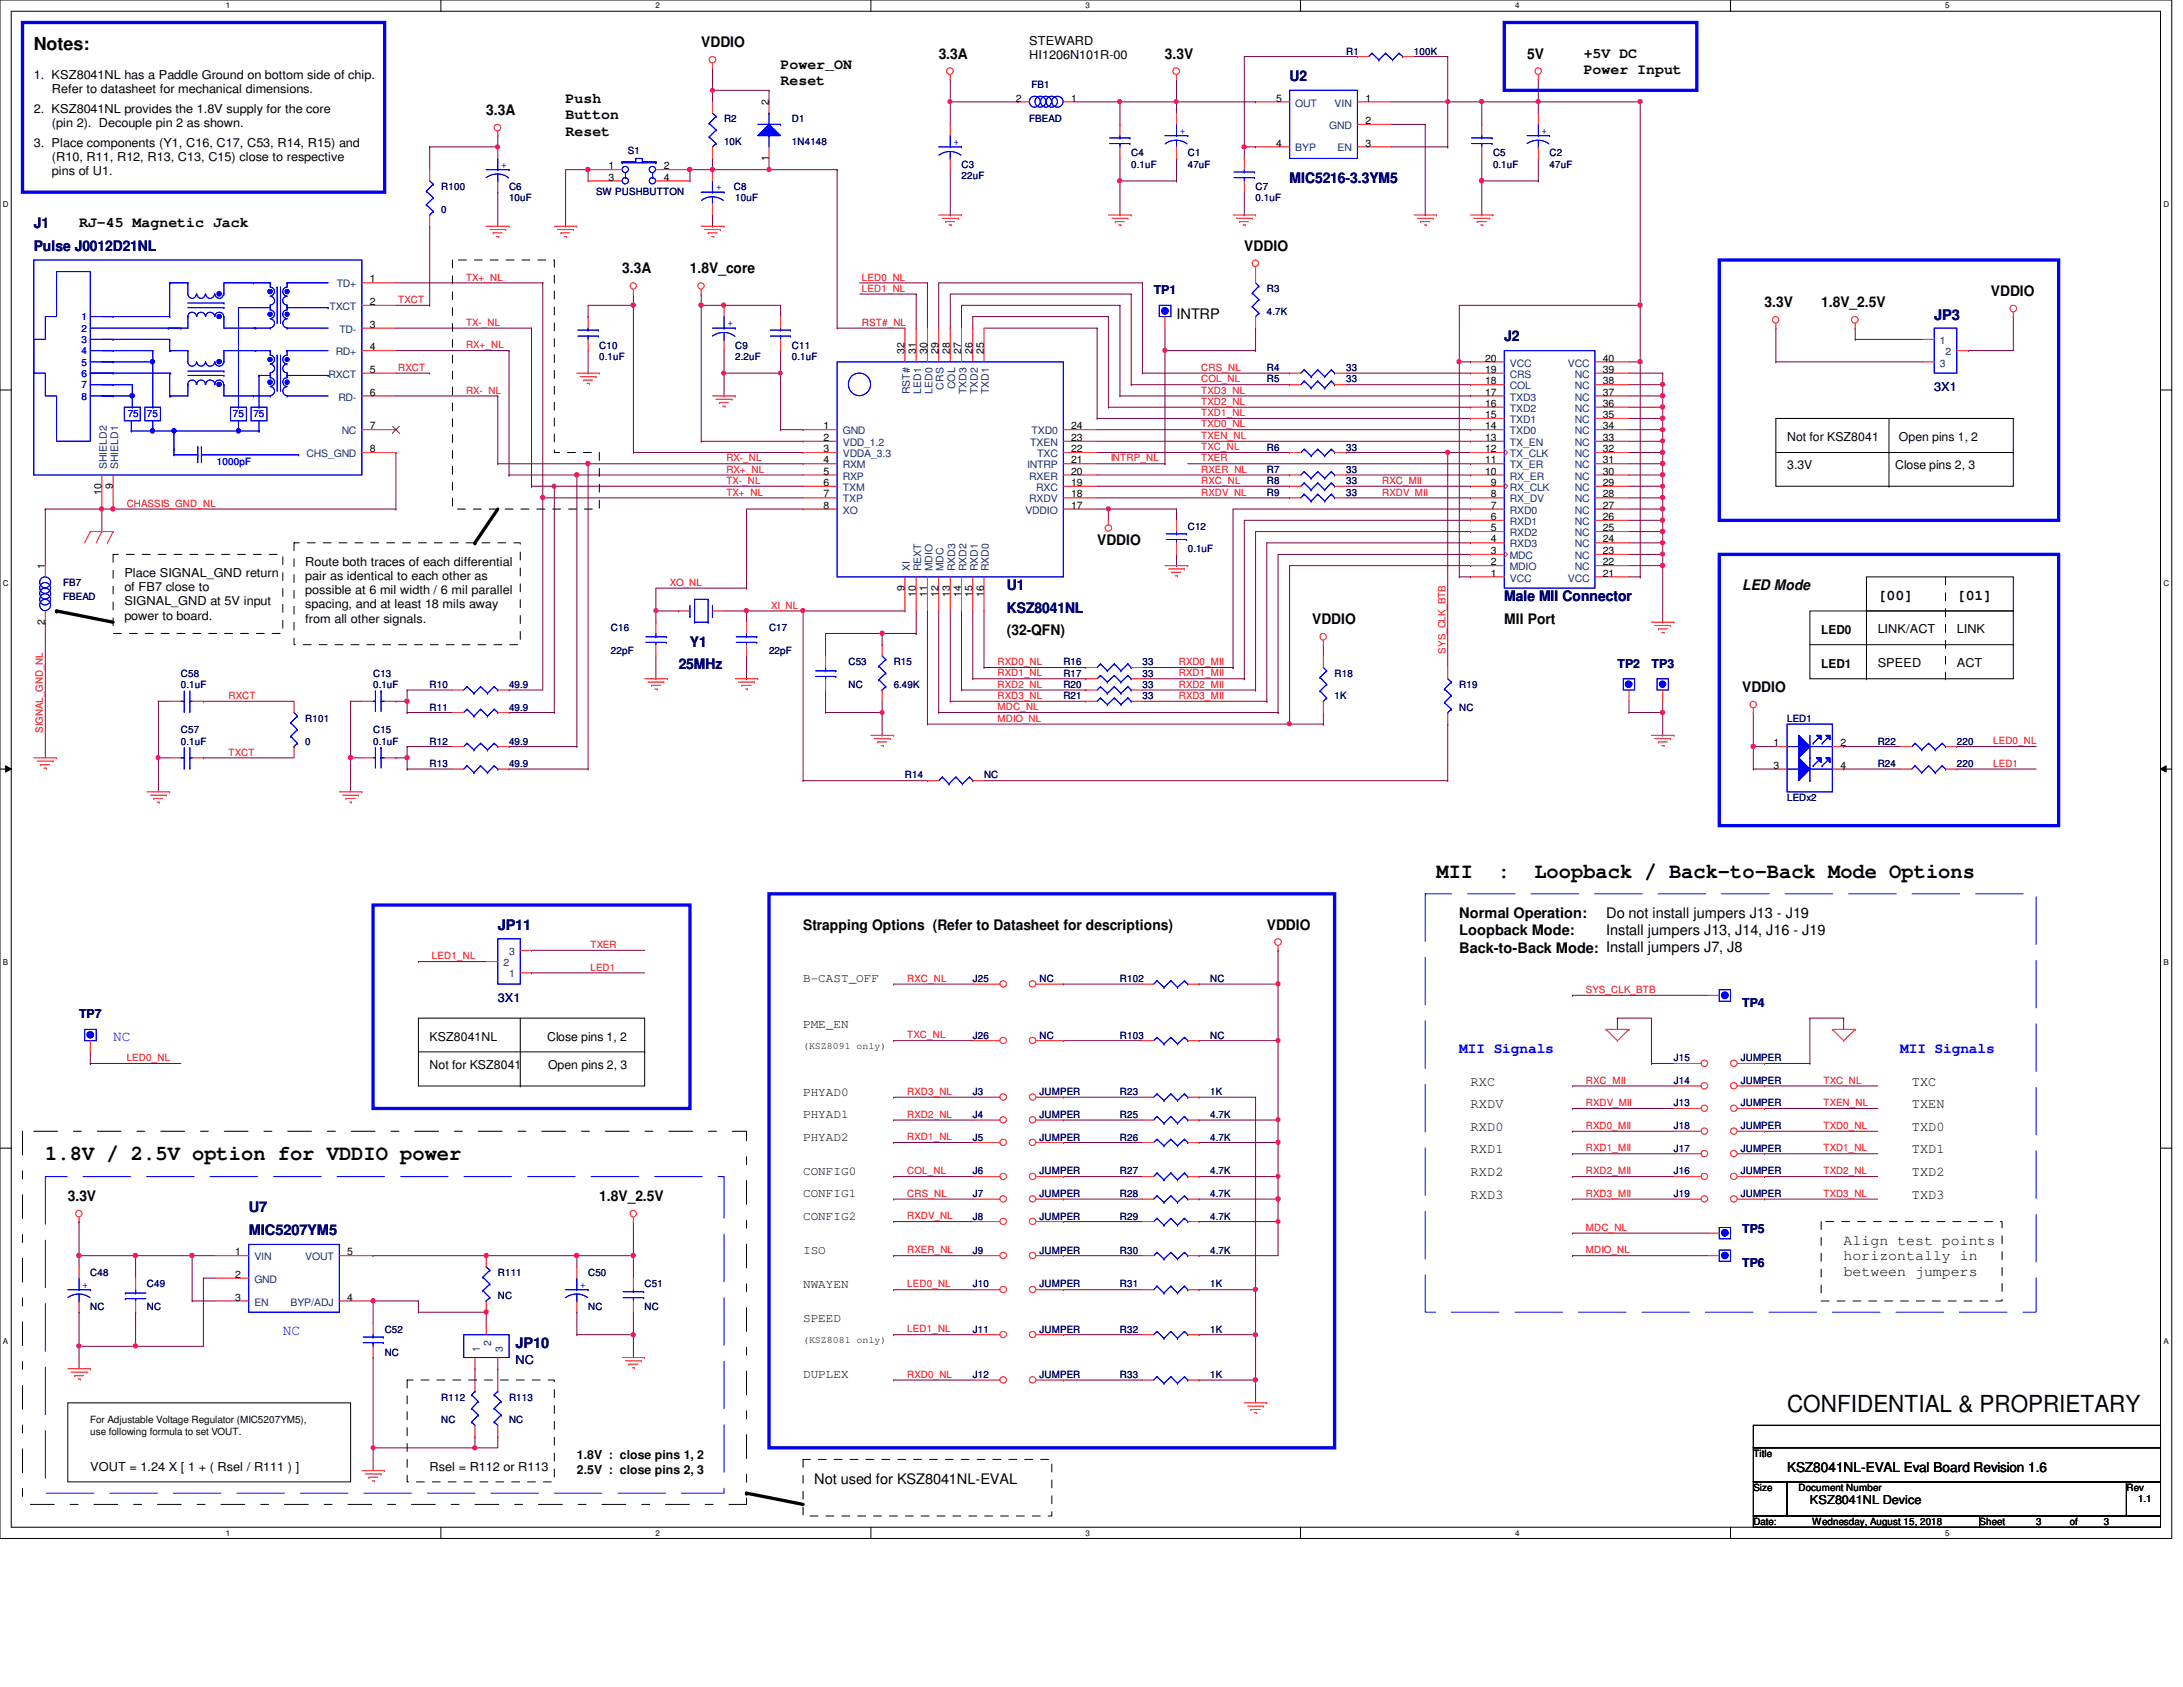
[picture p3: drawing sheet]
<svg xmlns="http://www.w3.org/2000/svg" width="279mm" height="216mm" viewBox="0 0 279 216" stroke-linecap="round" stroke-linejoin="round" font-family="sans-serif">
<defs><g id="words">
<text font-size="3" x="228.7" y="180.8">CONFIDENTIAL &amp; PROPRIETARY</text>
<g font-size="2.7">
<text x="183.9" y="112.3">MII</text>
<text x="191.7" y="112.3">:</text>
<text x="196.4" y="112.3">Loopback / Back-to-Back Mode Options</text>
<text x="5.8" y="148.5">1.8V / 2.5V option for VDDIO power</text>
</g>
<text font-size="2.3" x="4.3" y="6.4">Notes:</text>
<g font-size="1.9">
<text x="89.7" y="6">VDDIO</text>
<text x="99.9" y="8.8">Power_ON</text>
<text x="99.9" y="10.9">Reset</text>
<text x="120.1" y="7.5">3.3A</text>
<text x="149.1" y="7.5">3.3V</text>
<text x="195.5" y="7.5">5V</text>
<text x="202.7" y="7.4">+5V DC</text>
<text x="202.7" y="9.5">Power Input</text>
<text x="62.2" y="14.7">3.3A</text>
<text x="72.4" y="13.1">Push</text>
<text x="72.4" y="15.2">Button</text>
<text x="72.4" y="17.4">Reset</text>
<text x="10.1" y="29.1">RJ-45 Magnetic Jack</text>
<text x="79.6" y="35">3.3A</text>
<text x="88.3" y="35">1.8V_core</text>
<text x="159.3" y="32.1">VDDIO</text>
<text x="150.6" y="40.8">INTRP</text>
<text x="225.8" y="39.3">3.3V</text>
<text x="233.1" y="39.3">1.8V_2.5V</text>
<text x="254.8" y="37.9">VDDIO</text>
<text x="140.4" y="69.7">VDDIO</text>
<text x="223" y="75.5">LED Mode</text>
<text x="240.3" y="76.8">[00]</text>
<text x="250.4" y="76.8">[01]</text>
<text x="128.9" y="81.3">(32-QFN)</text>
<text x="167.9" y="79.9">VDDIO</text>
<text x="192.5" y="79.9">MII Port</text>
<text x="223" y="88.6">VDDIO</text>
<text x="102.8" y="119">Strapping Options (Refer to Datasheet for descriptions)</text>
<text x="162.1" y="119">VDDIO</text>
<text x="186.8" y="117.5">Normal Operation:</text>
<text x="186.8" y="119.7">Loopback Mode:</text>
<text x="205.6" y="117.5">Do not install jumpers J13 - J19</text>
<text x="205.6" y="119.7">Install jumpers J13, J14, J16 - J19</text>
<text x="186.8" y="121.9">Back-to-Back Mode: Install jumpers J7, J8</text>
<text x="8.7" y="153.7">3.3V</text>
<text x="76.7" y="153.7">1.8V_2.5V</text>
<text x="236" y="159.3">Align test points</text>
<text x="236" y="161.3">horizontally in</text>
<text x="236" y="163.3">between jumpers</text>
<text x="104.2" y="189.9">Not used for KSZ8041NL-EVAL</text>
</g>
<g font-size="1.9" fill="#000080">
<text x="165.1" y="10.4">U2</text>
<text x="165.1" y="23.4">MIC5216-3.3YM5</text>
<text x="4.3" y="29.2">J1</text>
<text x="4.3" y="32.1">Pulse J0012D21NL</text>
<text x="247.6" y="40.9">JP3</text>
<text x="192.5" y="43.7">J2</text>
<text x="128.9" y="75.5">U1</text>
<text x="192.5" y="77">Male MII Connector</text>
<text x="88.3" y="82.8">Y1</text>
<text x="128.9" y="78.4">KSZ8041NL</text>
<text x="86.9" y="85.6">25MHz</text>
<text x="63.7" y="119.1">JP11</text>
<text x="31.8" y="155.2">U7</text>
<text x="31.8" y="158">MIC5207YM5</text>
<text x="66" y="172.5">JP10</text>
</g>
<g font-size="1.9" fill="#00f">
<text x="14.5" y="133.2">NC</text>
<text x="186.8" y="134.7">MII Signals</text>
<text x="243.2" y="134.7">MII Signals</text>
<text x="36.2" y="170.9">NC</text>
</g>
<g font-size="1.7">
<text x="188.2" y="138.9">RXC</text>
<text x="188.2" y="141.8">RXDV</text>
<text x="244.7" y="138.9">TXC</text>
<text x="244.7" y="141.8">TXEN</text>
<text x="188.2" y="144.7">RXD0</text>
<text x="188.2" y="147.6">RXD1</text>
<text x="244.7" y="144.7">TXD0</text>
<text x="244.7" y="147.6">TXD1</text>
<text x="188.2" y="153.4">RXD3</text>
<text x="188.2" y="150.5">RXD2</text>
<text x="244.7" y="153.4">TXD3</text>
<text x="244.7" y="150.5">TXD2</text>
<text x="228.7" y="188.4">KSZ8041NL-EVAL Eval Board Revision 1.6</text>
</g>
<g font-size="1.6">
<text x="131.7" y="5.8">STEWARD</text>
<text x="4.3" y="10.1">1. KSZ8041NL has a Paddle Ground on bottom side of chip.</text>
<text x="6.6" y="11.9">Refer to datasheet for mechanical dimensions.</text>
<text x="131.7" y="7.6">HI1206N101R-00</text>
<text x="4.3" y="14.5">2. KSZ8041NL provides the 1.8V supply for the core</text>
<text x="6.6" y="16.3">(pin 2). Decouple pin 2 as shown.</text>
<text x="4.3" y="18.8">3. Place components (Y1, C16, C17, C53, R14, R15) and</text>
<text x="6.6" y="20.6">(R10, R11, R12, R13, C13, C15) close to respective</text>
<text x="6.6" y="22.4">pins of U1.</text>
<text x="228.7" y="56.4">Not for KSZ8041</text>
<text x="243" y="56.4">Open pins 1, 2</text>
<text x="228.7" y="60.1">3.3V</text>
<text x="242.6" y="60.1">Close pins 2, 3</text>
<text x="15.9" y="73.8">Place SIGNAL_GND return</text>
<text x="15.9" y="75.6">of FB7 close to</text>
<text x="15.9" y="77.5">SIGNAL_GND at 5V input</text>
<text x="39.1" y="72.4">Route both traces of each differential</text>
<text x="39.1" y="74.2">pair as identical to each other as</text>
<text x="39.1" y="76">possible at 6 mil width / 6 mil parallel</text>
<text x="39.1" y="77.9">spacing, and at least 18 mils away</text>
<text x="15.9" y="79.3">power to board.</text>
<text x="39.1" y="79.7">from all other signals.</text>
<text x="233.1" y="81.1">LED0</text>
<text x="240.3" y="81.1">LINK/ACT</text>
<text x="250.4" y="81.1">LINK</text>
<text x="233.1" y="85.4">LED1</text>
<text x="240.3" y="85.4">SPEED</text>
<text x="250.4" y="85.4">ACT</text>
<text x="102.8" y="125.7">B-CAST_OFF</text>
<text x="102.8" y="131.5">PME_EN</text>
<text x="55" y="133.2">KSZ8041NL</text>
<text x="55" y="136.8">Not for KSZ8041</text>
<text x="70" y="133.2">Close pins 1, 2</text>
<text x="70.1" y="136.8">Open pins 2, 3</text>
<text x="102.8" y="140.2">PHYAD0</text>
<text x="102.8" y="143.1">PHYAD1</text>
<text x="102.8" y="146">PHYAD2</text>
<text x="102.8" y="150.3">CONFIG0</text>
<text x="102.8" y="153.2">CONFIG1</text>
<text x="102.8" y="160.5">ISO</text>
<text x="102.8" y="156.1">CONFIG2</text>
<text x="102.8" y="164.8">NWAYEN</text>
<text x="102.8" y="169.2">SPEED</text>
<text x="102.8" y="176.4">DUPLEX</text>
<text x="11.6" y="188.2">VOUT = 1.24 X [ 1 + ( Rsel / R111 ) ]</text>
<text x="55" y="188.2">Rsel = R112 or R113</text>
<text x="73.8" y="186.8">1.8V : close pins 1, 2</text>
<text x="73.8" y="188.7">2.5V : close pins 2, 3</text>
<text x="231.6" y="192.5">KSZ8041NL Device</text>
</g>
<g font-size="1.6" fill="#000080">
<text x="147.7" y="37.7">TP1</text>
<text x="247.6" y="50.1">3X1</text>
<text x="207" y="85.4">TP2</text>
<text x="211.4" y="85.4">TP3</text>
<text x="10.1" y="130.3">TP7</text>
<text x="63.7" y="128.3">3X1</text>
<text x="223" y="128.9">TP4</text>
<text x="223" y="157.8">TP5</text>
<text x="223" y="162.2">TP6</text>
<text x="66" y="174.6">NC</text>
</g>
<g font-size="1.3" fill="#000080">
<text x="132" y="11.3">FB1</text>
<text x="172.3" y="7">R1</text>
<text x="181" y="7">100K</text>
<text x="92.7" y="15.7">R2</text>
<text x="101.3" y="15.7">D1</text>
<text x="131.7" y="15.7">FBEAD</text>
<text x="80.3" y="19.7">S1</text>
<text x="92.7" y="18.5">10K</text>
<text x="101.3" y="18.5">1N4148</text>
<text x="123.1" y="21.5">C3</text>
<text x="123.1" y="22.9">22uF</text>
<text x="144.8" y="20">C4</text>
<text x="144.8" y="21.5">0.1uF</text>
<text x="152" y="20">C1</text>
<text x="152" y="21.5">47uF</text>
<text x="191.1" y="20">C5</text>
<text x="191.1" y="21.5">0.1uF</text>
<text x="198.3" y="20">C2</text>
<text x="198.3" y="21.5">47uF</text>
<text x="56.5" y="24.3">R100</text>
<text x="56.5" y="27.2">0</text>
<text x="65.2" y="24.3">C6</text>
<text x="65.2" y="25.8">10uF</text>
<text x="76.3" y="24.9">SW PUSHBUTTON</text>
<text x="93.9" y="24.3">C8</text>
<text x="94.1" y="25.8">10uF</text>
<text x="160.7" y="24.3">C7</text>
<text x="160.7" y="25.8">0.1uF</text>
<text x="162.1" y="37.4">R3</text>
<text x="162.1" y="40.3">4.7K</text>
<text x="76.7" y="44.6">C10</text>
<text x="76.7" y="46.1">0.1uF</text>
<text x="94.1" y="44.6">C9</text>
<text x="94.1" y="46.1">2.2uF</text>
<text x="101.3" y="44.6">C11</text>
<text x="101.3" y="46.1">0.1uF</text>
<text x="162.1" y="47.5">R4</text>
<text x="172.3" y="47.5">33</text>
<text x="162.1" y="48.9">R5</text>
<text x="172.3" y="48.9">33</text>
<text x="162.1" y="57.7">R6</text>
<text x="172.3" y="57.7">33</text>
<text x="162.1" y="62">R8</text>
<text x="162.1" y="63.4">R9</text>
<text x="162.1" y="60.5">R7</text>
<text x="172.3" y="62">33</text>
<text x="172.3" y="63.4">33</text>
<text x="172.3" y="60.5">33</text>
<text x="152" y="67.8">C12</text>
<text x="152" y="70.7">0.1uF</text>
<text x="8.1" y="75">FB7</text>
<text x="8.1" y="76.8">FBEAD</text>
<text x="78.2" y="80.8">C16</text>
<text x="78.2" y="83.7">22pF</text>
<text x="98.4" y="80.8">C17</text>
<text x="98.4" y="83.7">22pF</text>
<text x="23.2" y="86.6">C58</text>
<text x="23.2" y="88.1">0.1uF</text>
<text x="47.8" y="86.6">C13</text>
<text x="47.8" y="88.1">0.1uF</text>
<text x="55" y="88.1">R10</text>
<text x="65.2" y="88.1">49.9</text>
<text x="108.6" y="85.1">C53</text>
<text x="108.6" y="88.1">NC</text>
<text x="114.4" y="85.1">R15</text>
<text x="114.4" y="88.1">6.49K</text>
<text x="136.1" y="89.5">R21</text>
<text x="136.1" y="88.1">R20</text>
<text x="136.1" y="86.6">R17</text>
<text x="136.1" y="85.1">R16</text>
<text x="146.2" y="89.5">33</text>
<text x="146.2" y="88.1">33</text>
<text x="146.2" y="86.6">33</text>
<text x="146.2" y="85.1">33</text>
<text x="170.8" y="86.6">R18</text>
<text x="170.8" y="89.5">1K</text>
<text x="186.8" y="88.1">R19</text>
<text x="23.2" y="93.9">C57</text>
<text x="23.2" y="95.3">0.1uF</text>
<text x="39.1" y="92.4">R101</text>
<text x="39.1" y="95.3">0</text>
<text x="47.8" y="93.9">C15</text>
<text x="47.8" y="95.3">0.1uF</text>
<text x="55" y="95.3">R12</text>
<text x="55" y="90.9">R11</text>
<text x="65.2" y="95.3">49.9</text>
<text x="65.2" y="90.9">49.9</text>
<text x="186.8" y="90.9">NC</text>
<text x="228.7" y="92.4">LED1</text>
<text x="240.3" y="95.3">R22</text>
<text x="250.4" y="95.3">220</text>
<text x="55" y="98.2">R13</text>
<text x="65.2" y="98.2">49.9</text>
<text x="115.8" y="99.6">R14</text>
<text x="125.9" y="99.6">NC</text>
<text x="240.3" y="98.2">R24</text>
<text x="250.4" y="98.2">220</text>
<text x="228.7" y="102.5">LEDx2</text>
<text x="124.5" y="125.7">J25</text>
<text x="133.1" y="125.7">NC</text>
<text x="143.3" y="125.7">R102</text>
<text x="154.9" y="125.7">NC</text>
<text x="124.5" y="132.9">J26</text>
<text x="133.1" y="132.9">NC</text>
<text x="143.3" y="132.9">R103</text>
<text x="154.9" y="132.9">NC</text>
<text x="214.2" y="135.8">J15</text>
<text x="222.8" y="135.8">JUMPER</text>
<text x="124.5" y="140.2">J3</text>
<text x="124.5" y="143">J4</text>
<text x="133.1" y="140.2">JUMPER</text>
<text x="133.1" y="143">JUMPER</text>
<text x="143.3" y="140.2">R23</text>
<text x="143.3" y="143">R25</text>
<text x="154.9" y="140.2">1K</text>
<text x="154.9" y="143">4.7K</text>
<text x="214.2" y="138.7">J14</text>
<text x="214.2" y="141.6">J13</text>
<text x="222.8" y="138.7">JUMPER</text>
<text x="222.8" y="141.6">JUMPER</text>
<text x="124.5" y="146">J5</text>
<text x="133.1" y="146">JUMPER</text>
<text x="143.3" y="146">R26</text>
<text x="154.9" y="146">4.7K</text>
<text x="214.2" y="147.4">J17</text>
<text x="214.2" y="144.5">J18</text>
<text x="222.8" y="147.4">JUMPER</text>
<text x="222.8" y="144.5">JUMPER</text>
<text x="124.5" y="150.3">J6</text>
<text x="124.5" y="153.2">J7</text>
<text x="133.1" y="150.3">JUMPER</text>
<text x="133.1" y="153.2">JUMPER</text>
<text x="143.3" y="153.2">R28</text>
<text x="143.3" y="150.3">R27</text>
<text x="154.9" y="153.2">4.7K</text>
<text x="154.9" y="150.3">4.7K</text>
<text x="214.2" y="153.2">J19</text>
<text x="214.2" y="150.3">J16</text>
<text x="222.8" y="153.2">JUMPER</text>
<text x="222.8" y="150.3">JUMPER</text>
<text x="124.5" y="156.1">J8</text>
<text x="124.5" y="160.4">J9</text>
<text x="133.1" y="156.1">JUMPER</text>
<text x="133.1" y="160.4">JUMPER</text>
<text x="143.3" y="160.4">R30</text>
<text x="143.3" y="156.1">R29</text>
<text x="154.9" y="160.4">4.7K</text>
<text x="154.9" y="156.1">4.7K</text>
<text x="11.6" y="163.3">C48</text>
<text x="11.6" y="167.7">NC</text>
<text x="18.8" y="164.8">C49</text>
<text x="18.8" y="167.7">NC</text>
<text x="63.7" y="163.3">R111</text>
<text x="63.7" y="166.2">NC</text>
<text x="75.3" y="163.3">C50</text>
<text x="75.3" y="167.7">NC</text>
<text x="82.5" y="164.8">C51</text>
<text x="82.5" y="167.7">NC</text>
<text x="124.5" y="164.8">J10</text>
<text x="133.1" y="164.8">JUMPER</text>
<text x="143.3" y="164.8">R31</text>
<text x="154.9" y="164.8">1K</text>
<text x="49.2" y="170.6">C52</text>
<text x="49.2" y="173.5">NC</text>
<text x="124.5" y="170.6">J11</text>
<text x="133.1" y="170.6">JUMPER</text>
<text x="143.3" y="170.6">R32</text>
<text x="154.9" y="170.6">1K</text>
<text x="56.5" y="179.2">R112</text>
<text x="65.2" y="179.2">R113</text>
<text x="124.5" y="176.4">J12</text>
<text x="133.1" y="176.4">JUMPER</text>
<text x="143.3" y="176.4">R33</text>
<text x="154.9" y="176.4">1K</text>
<text x="56.5" y="182.2">NC</text>
<text x="65.2" y="182.2">NC</text>
</g>
<g font-size="1.3">
<text x="98.4" y="13.5" transform="rotate(-90 98.4 13.5)">2</text>
<text x="130" y="13">2</text>
<text x="137.1" y="13">1</text>
<text x="163.3" y="13">5</text>
<text x="174.8" y="13">1</text>
<text x="174.8" y="15.9">2</text>
<text x="77.9" y="21.7">1</text>
<text x="77.9" y="23.1">3</text>
<text x="85" y="21.7">2</text>
<text x="85" y="23.1">4</text>
<text x="98.4" y="20.6" transform="rotate(-90 98.4 20.6)">1</text>
<text x="163.3" y="18.8">4</text>
<text x="174.8" y="18.8">3</text>
<text x="47.3" y="36.2">1</text>
<text x="47.3" y="42">3</text>
<text x="47.3" y="39">2</text>
<text x="47.3" y="44.8">4</text>
<text x="47.3" y="47.7">5</text>
<text x="115.8" y="45.3" transform="rotate(-90 115.8 45.3)">32</text>
<text x="117.2" y="45.3" transform="rotate(-90 117.2 45.3)">31</text>
<text x="118.7" y="45.3" transform="rotate(-90 118.7 45.3)">30</text>
<text x="120.1" y="45.3" transform="rotate(-90 120.1 45.3)">29</text>
<text x="121.6" y="45.3" transform="rotate(-90 121.6 45.3)">28</text>
<text x="123" y="45.3" transform="rotate(-90 123 45.3)">27</text>
<text x="124.5" y="45.3" transform="rotate(-90 124.5 45.3)">26</text>
<text x="125.9" y="45.3" transform="rotate(-90 125.9 45.3)">25</text>
<text x="190.1" y="47.7">19</text>
<text x="190.1" y="46.3">20</text>
<text x="205.1" y="47.7">39</text>
<text x="205.1" y="46.3">40</text>
<text x="47.3" y="50.6">6</text>
<text x="190.1" y="53.5">15</text>
<text x="190.1" y="52.1">16</text>
<text x="190.1" y="50.6">17</text>
<text x="190.1" y="49.2">18</text>
<text x="205.1" y="53.5">35</text>
<text x="205.1" y="52.1">36</text>
<text x="205.1" y="50.6">37</text>
<text x="205.1" y="49.2">38</text>
<text x="47.3" y="54.9">7</text>
<text x="47.3" y="57.9">8</text>
<text x="105.4" y="54.9">1</text>
<text x="105.4" y="56.4">2</text>
<text x="105.4" y="57.9">3</text>
<text x="105.4" y="59.3">4</text>
<text x="137.1" y="59.3">21</text>
<text x="137.1" y="57.9">22</text>
<text x="137.1" y="56.4">23</text>
<text x="137.1" y="54.9">24</text>
<text x="190.1" y="59.3">11</text>
<text x="190.1" y="57.9">12</text>
<text x="190.1" y="56.4">13</text>
<text x="190.1" y="54.9">14</text>
<text x="205.1" y="59.3">31</text>
<text x="205.1" y="57.9">32</text>
<text x="205.1" y="56.4">33</text>
<text x="205.1" y="54.9">34</text>
<text x="13" y="63.3" transform="rotate(-90 13 63.3)">10</text>
<text x="14.4" y="62.6" transform="rotate(-90 14.4 62.6)">9</text>
<text x="105.4" y="60.7">5</text>
<text x="105.4" y="62.2">6</text>
<text x="105.4" y="63.7">7</text>
<text x="105.4" y="65.1">8</text>
<text x="137.1" y="65.1">17</text>
<text x="137.1" y="63.7">18</text>
<text x="137.1" y="62.2">19</text>
<text x="137.1" y="60.7">20</text>
<text x="190.1" y="60.7">10</text>
<text x="190.8" y="65.1">7</text>
<text x="190.8" y="63.7">8</text>
<text x="190.8" y="62.2">9</text>
<text x="205.1" y="65.1">27</text>
<text x="205.1" y="63.7">28</text>
<text x="205.1" y="62.2">29</text>
<text x="205.1" y="60.7">30</text>
<text x="190.8" y="70.9">3</text>
<text x="190.8" y="69.4">4</text>
<text x="190.8" y="68">5</text>
<text x="190.8" y="66.5">6</text>
<text x="205.1" y="70.9">23</text>
<text x="205.1" y="69.4">24</text>
<text x="205.1" y="68">25</text>
<text x="205.1" y="66.5">26</text>
<text x="5.8" y="72.8" transform="rotate(-90 5.8 72.8)">1</text>
<text x="115.8" y="75.6" transform="rotate(-90 115.8 75.6)">9</text>
<text x="117.2" y="76.4" transform="rotate(-90 117.2 76.4)">10</text>
<text x="118.7" y="76.4" transform="rotate(-90 118.7 76.4)">11</text>
<text x="120.1" y="76.4" transform="rotate(-90 120.1 76.4)">12</text>
<text x="121.6" y="76.4" transform="rotate(-90 121.6 76.4)">13</text>
<text x="123" y="76.4" transform="rotate(-90 123 76.4)">14</text>
<text x="124.5" y="76.4" transform="rotate(-90 124.5 76.4)">15</text>
<text x="125.9" y="76.4" transform="rotate(-90 125.9 76.4)">16</text>
<text x="190.8" y="73.8">1</text>
<text x="190.8" y="72.3">2</text>
<text x="205.1" y="73.8">21</text>
<text x="205.1" y="72.3">22</text>
<text x="5.8" y="80" transform="rotate(-90 5.8 80)">2</text>
<text x="227" y="95.5">1</text>
<text x="235.5" y="95.5">2</text>
<text x="227" y="98.4">3</text>
<text x="235.5" y="98.4">4</text>
<text x="102.8" y="134.2">(KSZ8091 only)</text>
<text x="30.1" y="160.7">1</text>
<text x="44.4" y="160.7">5</text>
<text x="30.1" y="163.5">2</text>
<text x="30.1" y="166.5">3</text>
<text x="44.4" y="166.5">4</text>
<text x="102.8" y="171.9">(KSZ8081 only)</text>
<text x="11.6" y="182.2">For Adjustable Voltage Regulator (MIC5207YM5),</text>
<text x="11.6" y="183.7">use following formula to set VOUT.</text>
<text x="224.4" y="186.5">Title</text>
<text x="224.4" y="190.8">Size</text>
<text x="230.2" y="190.8">Document Number</text>
<text x="272.2" y="190.8">Rev</text>
<text x="224.4" y="195.2">Date:</text>
<text x="231.9" y="195.2">Wednesday, August 15, 2018</text>
<text x="253.4" y="195.2">Sheet</text>
<text x="260.6" y="195.2">3</text>
<text x="264.9" y="195.2">of</text>
<text x="269.3" y="195.2">3</text>
<text x="273.6" y="192.3">1.1</text>
</g>
<g font-size="1.3" fill="#00f">
<text x="151" y="17.1">+</text>
<text x="197.3" y="17.1">+</text>
<text x="64.1" y="21.5">+</text>
<text x="122" y="18.6">+</text>
<text x="91.7" y="24.3">+</text>
<text x="10.4" y="41">1</text>
<text x="93.1" y="41.7">+</text>
<text x="10.4" y="42.5">2</text>
<text x="10.4" y="43.9">3</text>
<text x="10.4" y="45.3">4</text>
<text x="10.4" y="46.8">5</text>
<text x="10.4" y="48.2">6</text>
<text x="10.4" y="49.7">7</text>
<text x="10.4" y="51.1">8</text>
<text x="16.3" y="53.4">75</text>
<text x="18.8" y="53.4">75</text>
<text x="29.8" y="53.4">75</text>
<text x="32.4" y="53.4">75</text>
<text x="27.8" y="59.5">1000pF</text>
<text x="10.5" y="164.8">+</text>
<text x="74.3" y="164.8">+</text>
</g>
<g font-size="1.3" fill="#004080">
<text x="165.8" y="13.6">OUT</text>
<text x="170.1" y="16.5">GND</text>
<text x="170.8" y="13.6">VIN</text>
<text x="165.8" y="19.4">BYP</text>
<text x="171.2" y="19.4">EN</text>
<text x="42.2" y="39.7">TXCT</text>
<text x="43.1" y="36.8">TD+</text>
<text x="43" y="45.5">RD+</text>
<text x="43.4" y="42.6">TD-</text>
<text x="193.3" y="46.9">VCC</text>
<text x="200.7" y="46.9">VCC</text>
<text x="248.3" y="44">1</text>
<text x="248.3" y="46.9">3</text>
<text x="249" y="45.5">2</text>
<text x="42" y="48.3">RXCT</text>
<text x="43.3" y="51.3">RD-</text>
<text x="116.5" y="50.5" transform="rotate(-90 116.5 50.5)">RST#</text>
<text x="117.9" y="50.4" transform="rotate(-90 117.9 50.4)">LED1</text>
<text x="119.3" y="50.4" transform="rotate(-90 119.3 50.4)">LED0</text>
<text x="120.8" y="49.9" transform="rotate(-90 120.8 49.9)">CRS</text>
<text x="122.3" y="49.8" transform="rotate(-90 122.3 49.8)">COL</text>
<text x="123.7" y="50.5" transform="rotate(-90 123.7 50.5)">TXD3</text>
<text x="125.1" y="50.5" transform="rotate(-90 125.1 50.5)">TXD2</text>
<text x="126.6" y="50.5" transform="rotate(-90 126.6 50.5)">TXD1</text>
<text x="193.3" y="52.7">TXD2</text>
<text x="193.3" y="51.3">TXD3</text>
<text x="193.3" y="49.8">COL</text>
<text x="193.3" y="48.3">CRS</text>
<text x="201.5" y="52.7">NC</text>
<text x="201.5" y="51.3">NC</text>
<text x="201.5" y="49.8">NC</text>
<text x="201.5" y="48.3">NC</text>
<text x="39.2" y="58.5">CHS_GND</text>
<text x="43.7" y="55.6">NC</text>
<text x="107.9" y="55.6">GND</text>
<text x="107.9" y="57.1">VDD_1.2</text>
<text x="107.9" y="58.5">VDDA_3.3</text>
<text x="107.9" y="59.9">RXM</text>
<text x="131.4" y="59.9">INTRP</text>
<text x="131.9" y="57.1">TXEN</text>
<text x="132" y="55.6">TXD0</text>
<text x="132.8" y="58.5">TXC</text>
<text x="193.3" y="59.9">TX_ER</text>
<text x="193.3" y="58.5">TX_CLK</text>
<text x="193.3" y="57.1">TX_EN</text>
<text x="193.3" y="55.6">TXD0</text>
<text x="193.3" y="54.1">TXD1</text>
<text x="201.5" y="59.9">NC</text>
<text x="201.5" y="58.5">NC</text>
<text x="201.5" y="57.1">NC</text>
<text x="201.5" y="55.6">NC</text>
<text x="201.5" y="54.1">NC</text>
<text x="13.7" y="60.1" transform="rotate(-90 13.7 60.1)">SHIELD2</text>
<text x="15.1" y="60.1" transform="rotate(-90 15.1 60.1)">SHIELD1</text>
<text x="107.9" y="61.4">RXP</text>
<text x="107.9" y="62.8">TXM</text>
<text x="107.9" y="64.3">TXP</text>
<text x="107.9" y="65.7">XO</text>
<text x="131.2" y="65.7">VDDIO</text>
<text x="131.7" y="64.3">RXDV</text>
<text x="131.7" y="61.4">RXER</text>
<text x="132.6" y="62.8">RXC</text>
<text x="193.3" y="65.7">RXD0</text>
<text x="193.3" y="64.3">RX_DV</text>
<text x="193.3" y="62.8">RX_CLK</text>
<text x="193.3" y="61.4">RX_ER</text>
<text x="201.5" y="65.7">NC</text>
<text x="201.5" y="64.3">NC</text>
<text x="201.5" y="62.8">NC</text>
<text x="201.5" y="61.4">NC</text>
<text x="193.3" y="71.5">MDC</text>
<text x="193.3" y="70.1">RXD3</text>
<text x="193.3" y="68.6">RXD2</text>
<text x="193.3" y="67.2">RXD1</text>
<text x="201.5" y="71.5">NC</text>
<text x="201.5" y="70.1">NC</text>
<text x="201.5" y="68.6">NC</text>
<text x="201.5" y="67.2">NC</text>
<text x="116.5" y="73.1" transform="rotate(-90 116.5 73.1)">XI</text>
<text x="117.9" y="73.1" transform="rotate(-90 117.9 73.1)">REXT</text>
<text x="119.3" y="73.1" transform="rotate(-90 119.3 73.1)">MDIO</text>
<text x="120.8" y="73.1" transform="rotate(-90 120.8 73.1)">MDC</text>
<text x="122.3" y="73.1" transform="rotate(-90 122.3 73.1)">RXD3</text>
<text x="123.7" y="73.1" transform="rotate(-90 123.7 73.1)">RXD2</text>
<text x="125.1" y="73.1" transform="rotate(-90 125.1 73.1)">RXD1</text>
<text x="126.6" y="73.1" transform="rotate(-90 126.6 73.1)">RXD0</text>
<text x="193.3" y="74.4">VCC</text>
<text x="193.3" y="73">MDIO</text>
<text x="200.7" y="74.4">VCC</text>
<text x="201.5" y="73">NC</text>
<text x="64.4" y="123.7">2</text>
<text x="65.2" y="125.1">1</text>
<text x="65.2" y="122.2">3</text>
<text x="32.6" y="161.3">VIN</text>
<text x="39.1" y="161.3">VOUT</text>
<text x="32.6" y="164.2">GND</text>
<text x="32.6" y="167.1">EN</text>
<text x="37.2" y="167.1">BYP/ADJ</text>
<text x="61.4" y="173" transform="rotate(-90 61.4 173)">1</text>
<text x="62.9" y="172.3" transform="rotate(-90 62.9 172.3)">2</text>
<text x="64.3" y="173" transform="rotate(-90 64.3 173)">3</text>
</g>
<g font-size="1.3" fill="#f00">
<text x="59.6" y="35.9">TX+_NL</text>
<text x="110.3" y="35.9">LED0_NL</text>
<text x="51" y="38.8">TXCT</text>
<text x="59.6" y="41.7">TX-_NL</text>
<text x="110.3" y="41.7">RST#_NL</text>
<text x="110.3" y="37.3">LED1_NL</text>
<text x="51" y="47.5">RXCT</text>
<text x="59.6" y="44.6">RX+_NL</text>
<text x="153.8" y="47.5">CRS_NL</text>
<text x="59.6" y="50.4">RX-_NL</text>
<text x="153.8" y="51.8">TXD2_NL</text>
<text x="153.8" y="53.3">TXD1_NL</text>
<text x="153.8" y="48.9">COL_NL</text>
<text x="153.8" y="50.4">TXD3_NL</text>
<text x="93" y="59.1">RX-_NL</text>
<text x="142.2" y="59.1">INTRP_NL</text>
<text x="153.8" y="56.2">TXEN_NL</text>
<text x="153.8" y="57.6">TXC_NL</text>
<text x="153.8" y="54.7">TXD0_NL</text>
<text x="153.8" y="59.1">TXER</text>
<text x="16.2" y="64.9">CHASSIS_GND_NL</text>
<text x="93" y="63.4">TX+_NL</text>
<text x="93" y="60.5">RX+_NL</text>
<text x="93" y="61.9">TX-_NL</text>
<text x="153.8" y="63.4">RXDV_NL</text>
<text x="153.8" y="61.9">RXC_NL</text>
<text x="153.8" y="60.5">RXER_NL</text>
<text x="176.9" y="63.4">RXDV_MII</text>
<text x="176.9" y="61.9">RXC_MII</text>
<text x="85.7" y="75">XO_NL</text>
<text x="98.7" y="77.9">XI_NL</text>
<text x="185" y="83.7" transform="rotate(-90 185 83.7)">SYS_CLK_BTB</text>
<text x="29.3" y="89.5">RXCT</text>
<text x="127.7" y="89.5">RXD3_NL</text>
<text x="127.7" y="86.6">RXD1_NL</text>
<text x="127.7" y="88">RXD2_NL</text>
<text x="127.7" y="85.1">RXD0_NL</text>
<text x="150.9" y="89.5">RXD3_MII</text>
<text x="150.9" y="85.1">RXD0_MII</text>
<text x="150.9" y="88">RXD2_MII</text>
<text x="150.9" y="86.6">RXD1_MII</text>
<text x="5.5" y="93.8" transform="rotate(-90 5.5 93.8)">SIGNAL_GND_NL</text>
<text x="127.7" y="92.4">MDIO_NL</text>
<text x="127.7" y="90.9">MDC_NL</text>
<text x="255.1" y="95.2">LED0_NL</text>
<text x="29.3" y="96.7">TXCT</text>
<text x="255.1" y="98.1">LED1</text>
<text x="55.3" y="122.8">LED1_NL</text>
<text x="75.6" y="121.3">TXER</text>
<text x="75.6" y="124.2">LED1</text>
<text x="116.1" y="125.6">RXC_NL</text>
<text x="203" y="127.1">SYS_CLK_BTB</text>
<text x="16.2" y="135.8">LED0_NL</text>
<text x="116.1" y="132.9">TXC_NL</text>
<text x="116.1" y="140.1">RXD3_NL</text>
<text x="116.1" y="143">RXD2_NL</text>
<text x="203" y="141.6">RXDV_MII</text>
<text x="203" y="138.7">RXC_MII</text>
<text x="233.4" y="138.7">TXC_NL</text>
<text x="233.4" y="141.6">TXEN_NL</text>
<text x="116.1" y="145.9">RXD1_NL</text>
<text x="203" y="144.5">RXD0_MII</text>
<text x="203" y="147.4">RXD1_MII</text>
<text x="233.4" y="147.4">TXD1_NL</text>
<text x="233.4" y="144.5">TXD0_NL</text>
<text x="116.1" y="150.3">COL_NL</text>
<text x="116.1" y="153.2">CRS_NL</text>
<text x="203" y="150.3">RXD2_MII</text>
<text x="203" y="153.2">RXD3_MII</text>
<text x="233.4" y="150.3">TXD2_NL</text>
<text x="233.4" y="153.2">TXD3_NL</text>
<text x="116.1" y="160.4">RXER_NL</text>
<text x="116.1" y="156">RXDV_NL</text>
<text x="203" y="160.4">MDIO_NL</text>
<text x="203" y="157.5">MDC_NL</text>
<text x="116.1" y="164.8">LED0_NL</text>
<text x="116.1" y="170.5">LED1_NL</text>
<text x="116.1" y="176.3">RXD0_NL</text>
</g>
<g font-size="1">
<text x="28.9" y="1.1">1</text>
<text x="83.9" y="1.1">2</text>
<text x="138.9" y="1.1">3</text>
<text x="193.9" y="1.1">4</text>
<text x="249" y="1.1">5</text>
<text x=".4" y="26.5">D</text>
<text x="276.9" y="26.5">D</text>
<text x=".4" y="75">C</text>
<text x="276.9" y="75">C</text>
<text x=".4" y="123.5">B</text>
<text x="276.9" y="123.5">B</text>
<text x=".4" y="172">A</text>
<text x="276.9" y="172">A</text>
<text x="28.9" y="196.5">1</text>
<text x="83.9" y="196.5">2</text>
<text x="138.9" y="196.5">3</text>
<text x="193.9" y="196.5">4</text>
<text x="249" y="196.5">5</text>
</g>
</g></defs>
<path d="M0 0h278v196.9h-278zM1.4 1.4h275.1v194.1h-275.1z" fill="none" stroke="#000" stroke-width=".13"/>
<g fill="#fff">
<path d="M28.9 .2h.6v1.1h-.6z"/>
<path d="M28.9 195.6h.6v1.2h-.6z"/>
</g>
<path d="M56.4 0v1.4M56.4 195.5v1.4" fill="none" stroke="#000" stroke-width=".13"/>
<g fill="#fff">
<path d="M83.9 .2h.6v1.1h-.6z"/>
<path d="M83.9 195.6h.6v1.2h-.6z"/>
</g>
<path d="M111.5 0v1.4M111.5 195.5v1.4" fill="none" stroke="#000" stroke-width=".13"/>
<g fill="#fff">
<path d="M138.9 .2h.6v1.1h-.6z"/>
<path d="M138.9 195.6h.6v1.2h-.6z"/>
</g>
<path d="M166.5 0v1.4M166.5 195.5v1.4" fill="none" stroke="#000" stroke-width=".13"/>
<g fill="#fff">
<path d="M193.9 .2h.6v1.1h-.6z"/>
<path d="M193.9 195.6h.6v1.2h-.6z"/>
</g>
<path d="M221.5 0v1.4M221.5 195.5v1.4" fill="none" stroke="#000" stroke-width=".13"/>
<g fill="#fff">
<path d="M249 .2h.5v1.1h-.5z"/>
<path d="M249 195.6h.5v1.2h-.5z"/>
<path d="M.4 25.7h.7v1.1h-.7z"/>
<path d="M276.9 25.7h.7v1.1h-.7z"/>
<path d="M.4 74.1h.7v1.2h-.7z"/>
<path d="M276.9 74.1h.7v1.2h-.7z"/>
</g>
<path d="M0 49.9h1.4M276.5 49.9h1.5" fill="none" stroke="#000" stroke-width=".13"/>
<g fill="#fff">
<path d="M.4 122.6h.7v1.2h-.7z"/>
<path d="M276.9 122.6h.7v1.2h-.7z"/>
</g>
<path d="M0 98.4h1.4M.7 98l.7 .4-.7 .4zM276.5 98.4l.7-.4v.8zM276.5 98.4h1.5" fill="none" stroke="#000" stroke-width=".13"/>
<path d="M.7 98l.7 .4-.7 .4zM276.5 98.4l.7-.4v.8z" fill="#000"/>
<g fill="#fff">
<path d="M.4 171.2h.6v1.1h-.6z"/>
<path d="M276.9 171.2h.6v1.1h-.6z"/>
</g>
<path d="M0 146.9h1.4M276.5 146.9h1.5" fill="none" stroke="#000" stroke-width=".13"/>
<path d="M178.1 18.8h7.2M185.3 18.8h.1M91.2 21.7h7.2M98.4 21.7h.1M140.4 56.5h47.8M188.2 56.5h.1M165.1 72.4v20.3M172.3 63.7h15.9M188.2 63.7h.1M146.2 89.7h15.9M162.1 89.7h.1M165.1 92.7h.1" fill="none" stroke="#800040" stroke-width=".13"/>
<circle cx="165" cy="92.6" r=".26" fill="#f0f"/>
<circle cx="165" cy="92.6" r=".26" fill="none" stroke="#f0f" stroke-width=".13"/>
<g fill="none" stroke="#800040" stroke-width=".13">
<path d="M159.3 7.2h14.4M173.7 7.2h.1M178.1 13h7.2M185.3 13h.1M185.3 18.8h.1M185.3 13v5.8M196.9 13h.1M196.9 13h13M196.9 10.1v2.9M209.9 13h.1M160.7 68h27.5M172.3 62.2h15.9"/>
<path d="M188.2 68h.1M188.2 62.2h.1M112.9 91.2h.1M112.9 89.7v1.5M121.6 89.7h17.4M139 89.7h.1M146.2 85.4h11.6M146.2 88.3h14.5M157.8 85.4h.1M160.7 88.3h.1M169.4 83.9h.1M169.4 82.5v1.4"/>
</g>
<circle cx="196.9" cy="13" r=".27" fill="#f0f"/>
<circle cx="196.9" cy="13" r=".27" fill="none" stroke="#f0f" stroke-width=".13"/>
<g fill="none" stroke="#800040" stroke-width=".13">
<path d="M159.3 18.8h.1M159.3 18.8h1.4M159.3 7.2v11.6M160.7 18.8h.1M196.9 14.5h.1M196.9 13v1.5M88.3 23.2h.1M88.3 21.7v1.5M110 36.2h8.7M118.7 36.2h.1M146.2 36.2v11.6M141.9 52.1h46.3"/>
<path d="M146.2 47.8h.1M172.3 49.2h15.9M172.3 47.8h15.9M188.2 49.2h.1M188.2 52.1h.1M188.2 47.8h.1M150.6 72.4h.1M150.6 71v1.4M159.3 66.6h28.9M172.3 60.8h15.9M188.2 60.8h.1M188.2 66.6h.1"/>
<path d="M124.5 86.9h14.5M139 86.9h.1M165.1 92.7h4.3M169.4 92.7h.1"/>
</g>
<circle cx="159.2" cy="18.8" r=".27" fill="#f0f"/>
<circle cx="159.2" cy="18.8" r=".27" fill="none" stroke="#f0f" stroke-width=".13"/>
<path d="M159.3 18.8v1.5M189.7 15.9h.1M189.7 13v2.9M159.3 20.3h.1M124.5 40.5h17.4M141.9 40.5h.1M162.1 69.5h26.1M188.2 69.5h.1" fill="none" stroke="#800040" stroke-width=".13"/>
<circle cx="189.6" cy="13" r=".27" fill="#f0f"/>
<circle cx="189.6" cy="13" r=".27" fill="none" stroke="#f0f" stroke-width=".13"/>
<g fill="none" stroke="#800040" stroke-width=".13">
<path d="M181 7.2h4.3M185.3 7.2h.1M185.3 13h.1M185.3 13h11.6M185.3 7.2v5.8M189.7 13h.1M196.9 13h.1M140.4 53.6h47.8M188.2 53.6h.1M157.8 65.2h30.4M160.7 68v20.3M162.1 69.5v20.2"/>
<path d="M188.2 65.2h.1M123.1 88.3h15.9M139 88.3h.1M160.7 88.3h.1M162.1 89.7h.1"/>
</g>
<circle cx="185.3" cy="13" r=".26" fill="#f0f"/>
<circle cx="185.3" cy="13" r=".26" fill="none" stroke="#f0f" stroke-width=".13"/>
<g fill="none" stroke="#800040" stroke-width=".13">
<path d="M91.2 21.7h.1M91.2 20.3v1.4M120.1 78.2v13M157.8 65.2v20.2M120.1 91.2h.1M157.8 85.4h.1M114.4 146.2h.1M114.4 140.4h.1M114.4 156.3h.1M114.4 143.3h.1M114.4 150.6h.1M114.4 153.5h.1"/>
<path d="M114.4 140.4h10.1M114.4 146.2h10.1M114.4 156.3h10.1M114.4 143.3h10.1M114.4 150.6h10.1M114.4 153.5h10.1M136.1 140.4h.1M136.1 156.3h.1M136.1 143.3h.1M136.1 146.2h.1M136.1 153.5h.1M136.1 150.6h.1"/>
<path d="M136.1 140.4h10.1M136.1 146.2h10.1M136.1 156.3h10.1M136.1 143.3h10.1M136.1 150.6h10.1M136.1 153.5h10.1M114.4 160.7h.1M114.4 176.6h.1M114.4 165.1h.1M114.4 170.8h.1M114.4 165.1h10.1M114.4 160.7h10.1"/>
<path d="M114.4 176.6h10.1M114.4 170.8h10.1M136.1 165.1h.1M136.1 170.8h.1M136.1 176.6h.1M136.1 160.7h.1M136.1 165.1h10.1M136.1 160.7h10.1M136.1 176.6h10.1M136.1 170.8h10.1"/>
</g>
<circle cx="91.2" cy="21.7" r=".27" fill="#f0f"/>
<circle cx="91.2" cy="21.7" r=".27" fill="none" stroke="#f0f" stroke-width=".13"/>
<g fill="none" stroke="#800040" stroke-width=".13">
<path d="M88.3 21.7h2.9M89.7 39.1h3M91.2 21.7h.1M92.7 39.1h.1M98.4 21.7h8.7M107.1 21.7h.1M121.6 37.6h23.2M144.8 37.6h.1M144.8 37.6v11.6M107.1 42h8.7M115.8 42h.1M124.5 42h.1"/>
<path d="M124.5 40.5v1.5M144.8 49.2h.1M146.2 47.8h18.9M165.1 47.8h.1M117.3 78.2v2.9M124.5 78.2v8.7M125.9 78.2v7.2M140.4 63.7h24.7M165.1 63.7h.1M112.9 81.1h4.4M117.3 81.1h.1M124.5 86.9h.1"/>
<path d="M125.9 85.4h.1M169.4 92.7h.1M169.4 91.2v1.5"/>
</g>
<circle cx="88.3" cy="21.7" r=".29" fill="#f0f"/>
<circle cx="88.3" cy="21.7" r=".29" fill="none" stroke="#f0f" stroke-width=".13"/>
<path d="M149.1 44.9h.1M149.1 42v2.9M165.1 72.4h23.1M188.2 72.4h.1" fill="none" stroke="#800040" stroke-width=".13"/>
<circle cx="149.1" cy="44.8" r=".27" fill="#f0f"/>
<circle cx="149.1" cy="44.8" r=".27" fill="none" stroke="#f0f" stroke-width=".13"/>
<path d="M98.4 21.7h.1M98.4 20.3v1.4M123.1 39.1v2.9M123.1 42h.1M140.4 59.4h8.7M149.1 59.4h.1M123.1 78.2v10.1M140.4 62.2h24.7M165.1 62.2h.1M118.7 92.7h46.4M123.1 88.3h.1M165.1 92.7h.1" fill="none" stroke="#800040" stroke-width=".13"/>
<circle cx="98.4" cy="21.7" r=".27" fill="#f0f"/>
<circle cx="98.4" cy="21.7" r=".27" fill="none" stroke="#f0f" stroke-width=".13"/>
<g fill="none" stroke="#800040" stroke-width=".13">
<path d="M91.2 11.6h.1M91.2 8.7v2.9M107.1 21.7v20.3M110 37.6h7.3M117.3 37.6h.1M121.6 37.6v4.4M123.1 39.1h20.2M143.3 39.1h.1M143.3 39.1v11.6M146.2 36.2h.1M146.2 36.2h-26.1v5.8M107.1 42h.1"/>
<path d="M120.1 42h.1M121.6 42h.1M125.9 42h14.5M140.4 53.6h.1M140.4 42h.1M140.4 42v11.6M140.4 57.9h24.7M140.4 55h47.8M141.9 52.1h.1M141.9 40.5v11.6M143.3 50.7h.1M143.3 50.7h44.9"/>
<path d="M144.8 49.2h20.3M149.1 59.4h.1M160.7 42h.1M160.7 44.9h.1M160.7 42v2.9M160.7 44.9h-11.6v14.5M165.1 49.2h.1M165.1 57.9h.1M188.2 50.7h.1M188.2 55h.1M118.7 78.2v14.5M121.6 78.2v11.5"/>
<path d="M140.4 60.8h24.7M165.1 60.8h.1M112.9 82.5h.1M112.9 81.1v1.4M118.7 92.7h.1M121.6 89.7h.1M125.9 85.4h13.1M139 85.4h.1"/>
</g>
<circle cx="91.2" cy="11.6" r=".26" fill="#f0f"/>
<circle cx="91.2" cy="11.6" r=".26" fill="none" stroke="#f0f" stroke-width=".13"/>
<path d="M150.6 14.5h.1M150.6 13v1.5M117.3 37.6v4.4M118.7 36.2v5.8M117.3 42h.1M118.7 42h.1M153.5 150.6h.1M153.5 143.3h.1M153.5 150.6h10.1M153.5 143.3h10.1" fill="none" stroke="#800040" stroke-width=".13"/>
<circle cx="163.6" cy="143.3" r=".26" fill="#f0f"/>
<circle cx="163.6" cy="143.3" r=".26" fill="none" stroke="#f0f" stroke-width=".13"/>
<path d="M143.3 15.9h.1M143.3 13v2.9M159.3 27.5h.1M159.3 24.6v2.9M189.7 23.2h7.2M196.9 23.2h.1M185.3 57.9h.1M185.3 57.9h2.9M153.5 156.3h.1M153.5 156.3h10.1M153.5 160.7h.1M153.5 160.7h10.1" fill="none" stroke="#800040" stroke-width=".13"/>
<circle cx="185.3" cy="57.9" r=".27" fill="#f0f"/>
<circle cx="185.3" cy="57.9" r=".27" fill="none" stroke="#f0f" stroke-width=".13"/>
<path d="M89.7 39.1v17.4M91.2 29h.1M91.2 27.5v1.5M92.7 39.1h7.2M99.9 39.1h.1M89.7 56.5h.1M185.3 57.9h.1M185.3 57.9v27.5" fill="none" stroke="#800040" stroke-width=".13"/>
<circle cx="92.6" cy="39" r=".27" fill="#f0f"/>
<circle cx="92.6" cy="39" r=".27" fill="none" stroke="#f0f" stroke-width=".13"/>
<path d="M89.7 39.1h.1M89.7 37.6v1.5M99.9 39.1v1.4M89.7 56.5h13.1M99.9 40.5h.1M102.8 56.5h.1" fill="none" stroke="#800040" stroke-width=".13"/>
<circle cx="89.7" cy="39" r=".29" fill="#f0f"/>
<circle cx="89.7" cy="39" r=".29" fill="none" stroke="#f0f" stroke-width=".13"/>
<path d="M121.6 13h8.7M130.3 13h.1" fill="none" stroke="#800040" stroke-width=".13"/>
<circle cx="121.6" cy="13" r=".26" fill="#f0f"/>
<circle cx="121.6" cy="13" r=".26" fill="none" stroke="#f0f" stroke-width=".13"/>
<path d="M50.7 39.1h4.3M55 39.1h.1M50.7 47.8h4.3M50.7 42h17.3M50.7 44.9h14.5M55 47.8h.1M65.2 44.9h.1M68 42h.1M83.9 75.3h11.6M95.5 75.3h.1M95.5 79.6h.1M95.5 78.2v1.4" fill="none" stroke="#800040" stroke-width=".13"/>
<circle cx="95.5" cy="78.1" r=".27" fill="#f0f"/>
<circle cx="95.5" cy="78.1" r=".27" fill="none" stroke="#f0f" stroke-width=".13"/>
<g fill="none" stroke="#800040" stroke-width=".13">
<path d="M83.9 79.6h.1M86.9 78.2h.1M86.9 78.2h-3v1.4M92.7 78.2h2.8M95.5 78.2h.1M95.5 75.3h.1M95.5 65.2v10.1M102.8 78.2h13M115.8 78.2h.1M83.9 86.9h.1M83.9 83.9v3M185.3 92.7h.1"/>
<path d="M185.3 92.7v7.2"/>
</g>
<circle cx="83.9" cy="78.1" r=".26" fill="#f0f"/>
<circle cx="83.9" cy="78.1" r=".26" fill="none" stroke="#f0f" stroke-width=".13"/>
<path d="M95.5 65.2h7.3M95.5 78.2h7.3M102.8 65.2h.1M102.8 78.2h.1M95.5 86.9h.1M95.5 83.9v3" fill="none" stroke="#800040" stroke-width=".13"/>
<circle cx="102.8" cy="78.1" r=".27" fill="#f0f"/>
<circle cx="102.8" cy="78.1" r=".27" fill="none" stroke="#f0f" stroke-width=".13"/>
<path d="M5.8 79.6h.1M5.8 65.2h.1M5.8 65.2v7.2M5.8 79.6v17.4M13 65.2h37.7M14.5 65.2h.1M50.7 65.2h.1M83.9 78.2h.1M83.9 75.3v2.9M102.8 78.2v21.7M102.8 99.9h.1" fill="none" stroke="#800040" stroke-width=".13"/>
<circle cx="13" cy="65.1" r=".27" fill="#f0f"/>
<circle cx="13" cy="65.1" r=".27" fill="none" stroke="#f0f" stroke-width=".13"/>
<circle cx="14.4" cy="65.1" r=".29" fill="#f0f"/>
<circle cx="14.4" cy="65.1" r=".29" fill="none" stroke="#f0f" stroke-width=".13"/>
<path d="M50.7 57.9h.1M50.7 57.9v7.3M5.8 65.2h.1M5.8 65.2h7.2M13 65.2h.1M13 65.2v2.8M141.9 66.6h.1M141.9 65.2v1.4M163.6 156.3h.1M163.6 156.3v4.4" fill="none" stroke="#800040" stroke-width=".13"/>
<circle cx="163.6" cy="156.3" r=".26" fill="#f0f"/>
<circle cx="163.6" cy="156.3" r=".26" fill="none" stroke="#f0f" stroke-width=".13"/>
<path d="M143.3 13h7.3M150.6 13h.1" fill="none" stroke="#800040" stroke-width=".13"/>
<circle cx="150.5" cy="13" r=".26" fill="#f0f"/>
<circle cx="150.5" cy="13" r=".26" fill="none" stroke="#f0f" stroke-width=".13"/>
<path d="M153.5 146.2h.1M153.5 146.2h10.1M163.6 150.6h.1M163.6 150.6v2.9" fill="none" stroke="#800040" stroke-width=".13"/>
<circle cx="163.6" cy="146.2" r=".27" fill="#f0f"/>
<circle cx="163.6" cy="146.2" r=".27" fill="none" stroke="#f0f" stroke-width=".13"/>
<path d="M137.5 13h5.8M143.3 13h.1" fill="none" stroke="#800040" stroke-width=".13"/>
<circle cx="143.3" cy="13" r=".26" fill="#f0f"/>
<circle cx="143.3" cy="13" r=".26" fill="none" stroke="#f0f" stroke-width=".13"/>
<path d="M150.6 13h10.1M160.7 13h.1M163.6 146.2h.1M163.6 146.2v4.4" fill="none" stroke="#800040" stroke-width=".13"/>
<circle cx="163.6" cy="150.5" r=".26" fill="#f0f"/>
<circle cx="163.6" cy="150.5" r=".26" fill="none" stroke="#f0f" stroke-width=".13"/>
<path d="M150.6 13h.1M150.6 10.1v2.9M153.5 153.5h.1M153.5 153.5h10.1" fill="none" stroke="#800040" stroke-width=".13"/>
<circle cx="163.6" cy="153.4" r=".27" fill="#f0f"/>
<circle cx="163.6" cy="153.4" r=".27" fill="none" stroke="#f0f" stroke-width=".13"/>
<g fill="none" stroke="#800040" stroke-width=".13">
<path d="M81.1 39.1h.1M81.1 37.6v1.5M92.7 50.7h.1M92.7 47.8v2.9M99.9 55h2.9M102.8 55h.1M159.3 66.6v20.3M188.2 71h.1M188.2 71h-24.6v20.2M120.1 91.2h43.5M146.2 86.9h13.1M159.3 86.9h.1"/>
<path d="M163.6 91.2h.1"/>
</g>
<circle cx="81" cy="39" r=".29" fill="#f0f"/>
<circle cx="81" cy="39" r=".29" fill="none" stroke="#f0f" stroke-width=".13"/>
<path d="M72.4 21.7h2.9M75.3 21.7h.1M75.3 39.1v1.4M75.3 40.5h.1M81.1 57.9h21.7M102.8 57.9h.1M160.7 140.4h.1M160.7 140.4v24.7M153.5 170.8h.1M153.5 170.8h7.2" fill="none" stroke="#800040" stroke-width=".13"/>
<circle cx="160.7" cy="165" r=".27" fill="#f0f"/>
<circle cx="160.7" cy="165" r=".27" fill="none" stroke="#f0f" stroke-width=".13"/>
<g fill="none" stroke="#800040" stroke-width=".13">
<path d="M182.4 15.9v11.6M75.3 39.1h5.8M81.1 39.1h.1M81.1 39.1v18.8M143.3 27.5h.1M143.3 23.2v4.3M150.6 23.2h.1M150.6 20.3v2.9M182.4 27.5h.1M75.3 47.8h.1M75.3 44.9v2.9M81.1 57.9h.1"/>
<path d="M153.5 176.6h.1M153.5 176.6h7.2"/>
</g>
<circle cx="160.7" cy="176.6" r=".29" fill="#f0f"/>
<circle cx="160.7" cy="176.6" r=".29" fill="none" stroke="#f0f" stroke-width=".13"/>
<path d="M121.6 13h.1M121.6 10.1v2.9M99.9 47.8h.1M99.9 44.9v2.9" fill="none" stroke="#800040" stroke-width=".13"/>
<circle cx="99.9" cy="47.8" r=".26" fill="#f0f"/>
<circle cx="99.9" cy="47.8" r=".26" fill="none" stroke="#f0f" stroke-width=".13"/>
<path d="M91.2 13h.1M98.4 11.6h.1M98.4 13h.1M98.4 11.6h-7.2v1.4M98.4 11.6v1.4M121.6 15.9h.1M121.6 13v2.9M140.4 65.2h1.5M141.9 65.2h.1M150.6 66.6h.1M150.6 65.2v1.4" fill="none" stroke="#800040" stroke-width=".13"/>
<circle cx="141.8" cy="65.1" r=".27" fill="#f0f"/>
<circle cx="141.8" cy="65.1" r=".27" fill="none" stroke="#f0f" stroke-width=".13"/>
<path d="M50.7 36.2h18.8M69.5 36.2h.1M121.6 27.5h.1M121.6 21.7v5.8M189.7 23.2h.1M189.7 20.3v2.9M50.7 50.7h13M63.7 50.7h.1M141.9 65.2h8.7M150.6 65.2h.1M153.5 140.4h.1M153.5 140.4h7.2" fill="none" stroke="#800040" stroke-width=".13"/>
<circle cx="189.6" cy="23.1" r=".29" fill="#f0f"/>
<circle cx="189.6" cy="23.1" r=".29" fill="none" stroke="#f0f" stroke-width=".13"/>
<path d="M75.3 23.2h.1M75.3 21.7v1.5" fill="none" stroke="#800040" stroke-width=".13"/>
<circle cx="75.2" cy="21.7" r=".29" fill="#f0f"/>
<circle cx="75.2" cy="21.7" r=".29" fill="none" stroke="#f0f" stroke-width=".13"/>
<path d="M72.4 29h.1M72.4 21.7v7.3M143.3 23.2h7.3M150.6 23.2h.1M196.9 23.2h.1M196.9 20.3v2.9M92.7 47.8h7.2M99.9 47.8h.1M160.7 165.1h.1M160.7 176.6h.1M160.7 165.1v5.7M160.7 176.6v2.9" fill="none" stroke="#800040" stroke-width=".13"/>
<circle cx="143.3" cy="23.1" r=".27" fill="#f0f"/>
<circle cx="143.3" cy="23.1" r=".27" fill="none" stroke="#f0f" stroke-width=".13"/>
<path d="M69.5 36.2v27.5M99.9 55h.1M99.9 47.8v7.2M69.5 63.7h.1" fill="none" stroke="#800040" stroke-width=".13"/>
<circle cx="69.5" cy="63.7" r=".26" fill="#f0f"/>
<circle cx="69.5" cy="63.7" r=".26" fill="none" stroke="#f0f" stroke-width=".13"/>
<path d="M178.1 15.9h4.3M182.4 15.9h.1M143.3 23.2h.1M143.3 20.3v2.9M189.7 27.5h.1M189.7 23.2v4.3M92.7 47.8h.1M92.7 44.9v2.9" fill="none" stroke="#800040" stroke-width=".13"/>
<circle cx="92.6" cy="47.8" r=".26" fill="#f0f"/>
<circle cx="92.6" cy="47.8" r=".26" fill="none" stroke="#f0f" stroke-width=".13"/>
<path d="M63.7 59.4h11.6M75.3 59.4h.1" fill="none" stroke="#800040" stroke-width=".13"/>
<circle cx="75.2" cy="59.3" r=".29" fill="#f0f"/>
<circle cx="75.2" cy="59.3" r=".29" fill="none" stroke="#f0f" stroke-width=".13"/>
<path d="M102.8 99.9h15.9M105.7 81.1h7.2M112.9 81.1h.1M118.7 99.9h.1M125.9 99.9h59.4M185.3 99.9h.1" fill="none" stroke="#800040" stroke-width=".13"/>
<circle cx="112.9" cy="81" r=".27" fill="#f0f"/>
<circle cx="112.9" cy="81" r=".27" fill="none" stroke="#f0f" stroke-width=".13"/>
<path d="M105.7 83.9h.1M105.7 81.1v2.8M105.7 91.2h7.2M112.9 91.2h.1" fill="none" stroke="#800040" stroke-width=".13"/>
<circle cx="112.9" cy="91.2" r=".26" fill="#f0f"/>
<circle cx="112.9" cy="91.2" r=".26" fill="none" stroke="#f0f" stroke-width=".13"/>
<path d="M69.5 63.7h.1M69.5 63.7h33.3M73.8 60.8h.1M73.8 60.8h29M105.7 91.2h.1M105.7 88.3v2.9M112.9 94.1h.1M112.9 91.2v2.9" fill="none" stroke="#800040" stroke-width=".13"/>
<circle cx="73.8" cy="60.8" r=".29" fill="#f0f"/>
<circle cx="73.8" cy="60.8" r=".29" fill="none" stroke="#f0f" stroke-width=".13"/>
<path d="M20.3 97h.1M20.3 97v4.3" fill="none" stroke="#800040" stroke-width=".13"/>
<circle cx="20.2" cy="97" r=".27" fill="#f0f"/>
<circle cx="20.2" cy="97" r=".27" fill="none" stroke="#f0f" stroke-width=".13"/>
<g fill="none" stroke="#800040" stroke-width=".13">
<path d="M20.3 97h.1M20.3 89.7h.1M20.3 97h1.4M20.3 89.7h1.4M114.4 125.9h.1M114.4 125.9h10.1M136.1 125.9h.1M136.1 125.9h10.1M153.5 125.9h.1M163.6 121.6h.1M163.6 133.2h.1M163.6 121.6v4.3h-10.1"/>
<path d="M163.6 133.2v10.1M153.5 165.1h.1M153.5 165.1h7.2"/>
</g>
<circle cx="163.6" cy="133.2" r=".27" fill="#f0f"/>
<circle cx="163.6" cy="133.2" r=".27" fill="none" stroke="#f0f" stroke-width=".13"/>
<g fill="none" stroke="#800040" stroke-width=".13">
<path d="M224.4 95.5h.1M224.4 98.4h.1M224.4 91.2h.1M224.4 95.5h2.9M224.4 98.4h2.9M224.4 91.2v7.2M250.4 98.4h.1M250.4 98.4h10.2M201.3 127.4h.1M201.3 139h.1M201.3 127.4h17.3M201.3 139h12.9"/>
<path d="M207 130.3h.1M207 130.3h4.4v5.8M207 130.3v1.4M211.4 136.1h.1M211.4 136.1h2.8M225.8 139h.1M225.8 136.1h.1M225.8 136.1h5.8M225.8 139h14.5M231.6 136.1h.1M231.6 130.3h.1M231.6 130.3v5.8"/>
<path d="M231.6 130.3h4.4M236 130.3h.1M236 130.3v1.4M163.6 143.3h.1M163.6 143.3v2.9M201.3 141.9h.1M201.3 150.6h.1M201.3 144.8h.1M201.3 147.7h.1M201.3 153.5h.1M201.3 157.8h.1M201.3 141.9h12.9"/>
<path d="M201.3 150.6h12.9M201.3 147.7h12.9M201.3 144.8h12.9M201.3 153.5h12.9M201.3 157.8h17.3M225.8 141.9h.1M225.8 147.7h.1M225.8 144.8h.1M225.8 150.6h.1M225.8 153.5h.1M225.8 141.9h14.5M225.8 150.6h14.5"/>
<path d="M225.8 147.7h14.5M225.8 144.8h14.5M225.8 153.5h14.5M201.3 160.7h.1M201.3 160.7h17.3"/>
</g>
<circle cx="224.4" cy="95.5" r=".29" fill="#f0f"/>
<circle cx="224.4" cy="95.5" r=".29" fill="none" stroke="#f0f" stroke-width=".13"/>
<g fill="none" stroke="#800040" stroke-width=".13">
<path d="M236 95.5h.1M236 98.4h.1M236 95.5h7.2M236 98.4h7.2M250.4 95.5h.1M250.4 95.5h10.2M60.8 175.2h.1M60.8 175.2v1.4M62.2 167.9h.1M62.2 167.9v1.5M63.7 175.2h.1M63.7 175.2v1.4"/>
<path d="M47.8 185.3h.1M47.8 185.3h15.9M60.8 185.3h.1"/>
</g>
<circle cx="60.8" cy="185.3" r=".27" fill="#f0f"/>
<circle cx="60.8" cy="185.3" r=".27" fill="none" stroke="#f0f" stroke-width=".13"/>
<circle cx="47.8" cy="185.3" r=".26" fill="#f0f"/>
<circle cx="47.8" cy="185.3" r=".26" fill="none" stroke="#f0f" stroke-width=".13"/>
<g fill="none" stroke="#800040" stroke-width=".13">
<path d="M26 163.6h.1M26 163.6v8.7M47.8 173.7h.1M47.8 160.7h.1M47.8 166.5h.1M47.8 166.5v2.9M47.8 173.7v11.6M47.8 160.7h14.4M47.8 166.5h5.8M60.8 183.9h.1M60.8 183.9v1.4M63.7 183.9h.1"/>
<path d="M63.7 183.9v1.4"/>
</g>
<circle cx="47.7" cy="166.5" r=".27" fill="#f0f"/>
<circle cx="47.7" cy="166.5" r=".27" fill="none" stroke="#f0f" stroke-width=".13"/>
<path d="M10.1 160.7h.1M10.1 160.7v1.4" fill="none" stroke="#800040" stroke-width=".13"/>
<circle cx="10.1" cy="160.7" r=".29" fill="#f0f"/>
<circle cx="10.1" cy="160.7" r=".29" fill="none" stroke="#f0f" stroke-width=".13"/>
<path d="M17.4 160.7h.1M17.4 160.7h7.2" fill="none" stroke="#800040" stroke-width=".13"/>
<circle cx="17.3" cy="160.7" r=".29" fill="#f0f"/>
<circle cx="17.3" cy="160.7" r=".29" fill="none" stroke="#f0f" stroke-width=".13"/>
<path d="M62.2 160.7h.1M62.2 160.7h11.6" fill="none" stroke="#800040" stroke-width=".13"/>
<circle cx="62.2" cy="160.7" r=".27" fill="#f0f"/>
<circle cx="62.2" cy="160.7" r=".27" fill="none" stroke="#f0f" stroke-width=".13"/>
<path d="M53.6 166.5h.1M53.6 167.9h.1M53.6 166.5v1.4M53.6 167.9h8.6" fill="none" stroke="#800040" stroke-width=".13"/>
<circle cx="62.2" cy="167.9" r=".27" fill="#f0f"/>
<circle cx="62.2" cy="167.9" r=".27" fill="none" stroke="#f0f" stroke-width=".13"/>
<path d="M73.8 160.7h.1M73.8 160.7v1.4M73.8 160.7h7.3" fill="none" stroke="#800040" stroke-width=".13"/>
<circle cx="73.8" cy="160.7" r=".29" fill="#f0f"/>
<circle cx="73.8" cy="160.7" r=".29" fill="none" stroke="#f0f" stroke-width=".13"/>
<path d="M10.1 172.3h.1M10.1 172.3h7.3M73.8 167.9h.1M73.8 167.9v2.9M81.1 160.7h.1M81.1 160.7v2.9M47.8 185.3h.1M47.8 185.3v2.9" fill="none" stroke="#800040" stroke-width=".13"/>
<circle cx="10.1" cy="172.2" r=".27" fill="#f0f"/>
<circle cx="10.1" cy="172.2" r=".27" fill="none" stroke="#f0f" stroke-width=".13"/>
<path d="M73.8 170.8h.1M73.8 170.8h7.3M81.1 170.8h.1M81.1 167.9h.1M81.1 167.9v5.8" fill="none" stroke="#800040" stroke-width=".13"/>
<circle cx="81" cy="170.8" r=".27" fill="#f0f"/>
<circle cx="81" cy="170.8" r=".27" fill="none" stroke="#f0f" stroke-width=".13"/>
<path d="M10.1 167.9h.1M10.1 167.9v4.4M17.4 167.9h.1M17.4 172.3h.1M17.4 167.9v4.4M17.4 172.3h8.6" fill="none" stroke="#800040" stroke-width=".13"/>
<circle cx="17.3" cy="172.2" r=".27" fill="#f0f"/>
<circle cx="17.3" cy="172.2" r=".27" fill="none" stroke="#f0f" stroke-width=".13"/>
<path d="M81.1 156.3h.1M81.1 156.3v4.4M17.4 160.7h.1M17.4 160.7v2.9" fill="none" stroke="#800040" stroke-width=".13"/>
<circle cx="81" cy="160.7" r=".29" fill="#f0f"/>
<circle cx="81" cy="160.7" r=".29" fill="none" stroke="#f0f" stroke-width=".13"/>
<path d="M24.6 160.7h.1M24.6 160.7h2.9" fill="none" stroke="#800040" stroke-width=".13"/>
<circle cx="24.6" cy="160.7" r=".29" fill="#f0f"/>
<circle cx="24.6" cy="160.7" r=".29" fill="none" stroke="#f0f" stroke-width=".13"/>
<g fill="none" stroke="#800040" stroke-width=".13">
<path d="M227.3 46.3h.1M227.3 42h.1M227.3 46.3h18.8M227.3 42v4.3M237.4 43.4h.1M237.4 42h.1M237.4 43.4h8.7M237.4 42v1.4M251.9 44.9h.1M257.7 40.5h.1M257.7 40.5v4.4h-5.8M114.4 133.2h.1"/>
<path d="M114.4 133.2h10.1M136.1 133.2h.1M136.1 133.2h10.1M153.5 133.2h.1M163.6 125.9h.1M163.6 125.9v7.3h-10.1M10.1 160.7h.1M10.1 172.3h.1M10.1 160.7h7.3M10.1 172.3v2.9M24.6 160.7h.1M24.6 166.5h.1"/>
<path d="M24.6 160.7v5.8M24.6 166.5h2.9M26 163.6h.1M26 163.6h1.5"/>
</g>
<circle cx="163.6" cy="125.9" r=".27" fill="#f0f"/>
<circle cx="163.6" cy="125.9" r=".27" fill="none" stroke="#f0f" stroke-width=".13"/>
<g fill="none" stroke="#800040" stroke-width=".13">
<path d="M152 59.4h36.2M188.2 59.4h.1M208.5 59.4h4.3M208.5 50.7h4.3M208.5 47.8h4.3M208.5 49.2h4.3M208.5 52.1h4.3M208.5 57.9h4.3M212.8 50.7h.1M212.8 47.8h.1M212.8 49.2h.1M212.8 52.1h.1"/>
<path d="M212.8 57.9h.1M212.8 59.4h.1M208.5 62.2h4.3M208.5 63.7h4.3M208.5 60.8h4.3M208.5 68h4.3M212.8 62.2h.1M212.8 63.7h.1M212.8 60.8h.1M212.8 68h.1M11.6 136.1h.1M11.6 134.6v1.5"/>
<path d="M11.6 136.1h11.6M53.6 123.1h.1M53.6 123.1h8.6M68 121.6h.1M68 124.5h.1M68 121.6h14.5M68 124.5h14.5"/>
</g>
<circle cx="212.8" cy="68" r=".29" fill="#f0f"/>
<circle cx="212.8" cy="68" r=".29" fill="none" stroke="#f0f" stroke-width=".13"/>
<path d="M208.5 69.5h4.3M212.8 69.5h.1" fill="none" stroke="#800040" stroke-width=".13"/>
<circle cx="212.8" cy="69.5" r=".27" fill="#f0f"/>
<circle cx="212.8" cy="69.5" r=".27" fill="none" stroke="#f0f" stroke-width=".13"/>
<path d="M208.5 65.2h4.3M212.8 65.2h.1" fill="none" stroke="#800040" stroke-width=".13"/>
<circle cx="212.8" cy="65.1" r=".29" fill="#f0f"/>
<circle cx="212.8" cy="65.1" r=".29" fill="none" stroke="#f0f" stroke-width=".13"/>
<path d="M208.5 66.6h4.3M212.8 66.6h.1" fill="none" stroke="#800040" stroke-width=".13"/>
<circle cx="212.8" cy="66.6" r=".29" fill="#f0f"/>
<circle cx="212.8" cy="66.6" r=".29" fill="none" stroke="#f0f" stroke-width=".13"/>
<path d="M208.5 72.4h4.3M212.8 72.4h.1" fill="none" stroke="#800040" stroke-width=".13"/>
<circle cx="212.8" cy="72.4" r=".29" fill="#f0f"/>
<circle cx="212.8" cy="72.4" r=".29" fill="none" stroke="#f0f" stroke-width=".13"/>
<path d="M208.5 71h4.3M212.8 71h.1" fill="none" stroke="#800040" stroke-width=".13"/>
<circle cx="212.8" cy="70.9" r=".27" fill="#f0f"/>
<circle cx="212.8" cy="70.9" r=".27" fill="none" stroke="#f0f" stroke-width=".13"/>
<path d="M212.8 49.2h.1M212.8 47.8v1.4" fill="none" stroke="#800040" stroke-width=".13"/>
<circle cx="212.8" cy="49.2" r=".27" fill="#f0f"/>
<circle cx="212.8" cy="49.2" r=".27" fill="none" stroke="#f0f" stroke-width=".13"/>
<path d="M212.8 56.5h.1M212.8 55v1.5" fill="none" stroke="#800040" stroke-width=".13"/>
<circle cx="212.8" cy="56.4" r=".27" fill="#f0f"/>
<circle cx="212.8" cy="56.4" r=".27" fill="none" stroke="#f0f" stroke-width=".13"/>
<path d="M212.8 53.6h.1M212.8 52.1v1.5" fill="none" stroke="#800040" stroke-width=".13"/>
<circle cx="212.8" cy="53.5" r=".29" fill="#f0f"/>
<circle cx="212.8" cy="53.5" r=".29" fill="none" stroke="#f0f" stroke-width=".13"/>
<path d="M212.8 52.1h.1M212.8 50.7v1.4" fill="none" stroke="#800040" stroke-width=".13"/>
<circle cx="212.8" cy="52.1" r=".29" fill="#f0f"/>
<circle cx="212.8" cy="52.1" r=".29" fill="none" stroke="#f0f" stroke-width=".13"/>
<path d="M212.8 50.7h.1M212.8 49.2v1.5" fill="none" stroke="#800040" stroke-width=".13"/>
<circle cx="212.8" cy="50.6" r=".29" fill="#f0f"/>
<circle cx="212.8" cy="50.6" r=".29" fill="none" stroke="#f0f" stroke-width=".13"/>
<path d="M212.8 55h.1M212.8 53.6v1.4" fill="none" stroke="#800040" stroke-width=".13"/>
<circle cx="212.8" cy="55" r=".27" fill="#f0f"/>
<circle cx="212.8" cy="55" r=".27" fill="none" stroke="#f0f" stroke-width=".13"/>
<path d="M212.8 63.7h.1M212.8 62.2v1.5" fill="none" stroke="#800040" stroke-width=".13"/>
<circle cx="212.8" cy="63.7" r=".27" fill="#f0f"/>
<circle cx="212.8" cy="63.7" r=".27" fill="none" stroke="#f0f" stroke-width=".13"/>
<path d="M212.8 59.4h.1M212.8 57.9v1.5" fill="none" stroke="#800040" stroke-width=".13"/>
<circle cx="212.8" cy="59.3" r=".29" fill="#f0f"/>
<circle cx="212.8" cy="59.3" r=".29" fill="none" stroke="#f0f" stroke-width=".13"/>
<path d="M212.8 57.9h.1M212.8 56.5v1.4M212.8 65.2h.1M212.8 63.7v1.5" fill="none" stroke="#800040" stroke-width=".13"/>
<circle cx="212.8" cy="57.9" r=".29" fill="#f0f"/>
<circle cx="212.8" cy="57.9" r=".29" fill="none" stroke="#f0f" stroke-width=".13"/>
<path d="M212.8 62.2h.1M212.8 60.8v1.4" fill="none" stroke="#800040" stroke-width=".13"/>
<circle cx="212.8" cy="62.2" r=".27" fill="#f0f"/>
<circle cx="212.8" cy="62.2" r=".27" fill="none" stroke="#f0f" stroke-width=".13"/>
<path d="M212.8 59.4v1.4M212.8 68h.1M212.8 60.8h.1M212.8 66.6v1.4" fill="none" stroke="#800040" stroke-width=".13"/>
<circle cx="212.8" cy="60.8" r=".29" fill="#f0f"/>
<circle cx="212.8" cy="60.8" r=".29" fill="none" stroke="#f0f" stroke-width=".13"/>
<path d="M209.9 13v26.1M209.9 39.1h.1M212.8 66.6h.1M212.8 72.4h.1M212.8 69.5h.1M212.8 79.6h.1M212.8 71h.1M212.8 65.2v1.4M212.8 68v11.6" fill="none" stroke="#800040" stroke-width=".13"/>
<circle cx="209.9" cy="13" r=".27" fill="#f0f"/>
<circle cx="209.9" cy="13" r=".27" fill="none" stroke="#f0f" stroke-width=".13"/>
<path d="M212.8 94.1h.1M212.8 91.2v2.9" fill="none" stroke="#800040" stroke-width=".13"/>
<circle cx="212.8" cy="91.2" r=".27" fill="#f0f"/>
<circle cx="212.8" cy="91.2" r=".27" fill="none" stroke="#f0f" stroke-width=".13"/>
<path d="M208.5 91.2h.1M208.5 89.7v1.5M208.5 91.2h4.3M212.8 91.2h.1M212.8 89.7v1.5" fill="none" stroke="#800040" stroke-width=".13"/>
<circle cx="212.8" cy="91.2" r=".27" fill="#f0f"/>
<circle cx="212.8" cy="91.2" r=".27" fill="none" stroke="#f0f" stroke-width=".13"/>
<path d="M208.5 53.6h4.3M208.5 56.5h4.3M208.5 55h4.3M209.9 46.3v27.5M212.8 53.6h.1M212.8 56.5h.1M212.8 55h.1M209.9 73.8h.1" fill="none" stroke="#800040" stroke-width=".13"/>
<circle cx="209.9" cy="46.3" r=".29" fill="#f0f"/>
<circle cx="209.9" cy="46.3" r=".29" fill="none" stroke="#f0f" stroke-width=".13"/>
<path d="M209.9 39.1v7.2M208.5 46.3h1.4M209.9 46.3h.1M208.5 73.8h1.4M209.9 73.8h.1" fill="none" stroke="#800040" stroke-width=".13"/>
<circle cx="209.9" cy="39" r=".29" fill="#f0f"/>
<circle cx="209.9" cy="39" r=".29" fill="none" stroke="#f0f" stroke-width=".13"/>
<path d="M209.9 39.1h.1M209.9 39.1h-23.1v34.7M186.8 46.3h.1M186.8 73.8h.1" fill="none" stroke="#800040" stroke-width=".13"/>
<circle cx="186.7" cy="46.3" r=".27" fill="#f0f"/>
<circle cx="186.7" cy="46.3" r=".27" fill="none" stroke="#f0f" stroke-width=".13"/>
<g fill="none" stroke="#800040" stroke-width=".13">
<path d="M63.7 59.4h.1M63.7 50.7v8.7M65.2 44.9v15.9M68 42v20.2M172.3 57.9h.1M172.3 57.9h13M186.8 46.3h1.4M188.2 46.3h.1M65.2 60.8h.1M68 62.2h.1M186.8 73.8h1.4M188.2 73.8h.1"/>
<path d="M20.3 89.7h.1M20.3 89.7v7.3M163.6 153.5h.1M163.6 153.5v2.8"/>
</g>
<circle cx="163.6" cy="153.4" r=".27" fill="#f0f"/>
<circle cx="163.6" cy="153.4" r=".27" fill="none" stroke="#f0f" stroke-width=".13"/>
<path d="M71 62.2h.1M71 62.2h31.8M26 97h.1M26 89.7h.1M26 97h11.6M26 89.7h11.6M52.1 88.3h.1M52.1 91.2h.1M52.1 88.3h5.8M52.1 91.2h5.8" fill="none" stroke="#800040" stroke-width=".13"/>
<circle cx="70.9" cy="62.2" r=".26" fill="#f0f"/>
<circle cx="70.9" cy="62.2" r=".26" fill="none" stroke="#f0f" stroke-width=".13"/>
<path d="M69.5 63.7h.1M69.5 63.7v24.6" fill="none" stroke="#800040" stroke-width=".13"/>
<circle cx="69.5" cy="63.7" r=".26" fill="#f0f"/>
<circle cx="69.5" cy="63.7" r=".26" fill="none" stroke="#f0f" stroke-width=".13"/>
<g fill="none" stroke="#800040" stroke-width=".13">
<path d="M102.8 59.4h.1M102.8 59.4h-27.5v39M65.2 60.8h.1M65.2 60.8h8.6v34.7M68 62.2h.1M68 62.2h3v29M50.7 89.7h.1M50.7 89.7h1.4M52.1 89.7h.1M52.1 95.5h.1M52.1 98.4h.1M52.1 97h.1"/>
<path d="M52.1 88.3v1.4M52.1 95.5v1.5M52.1 95.5h5.8M52.1 98.4h5.8M65.2 88.3h.1M65.2 91.2h.1M65.2 95.5h.1M65.2 98.4h.1M65.2 88.3h4.3M65.2 91.2h5.8M65.2 95.5h8.6M65.2 98.4h10.1"/>
<path d="M71 91.2h.1M73.8 95.5h.1M75.3 98.4h.1"/>
</g>
<circle cx="52.1" cy="89.7" r=".29" fill="#f0f"/>
<circle cx="52.1" cy="89.7" r=".29" fill="none" stroke="#f0f" stroke-width=".13"/>
<path d="M50.7 97h.1M50.7 97h1.4M52.1 91.2h.1M52.1 89.7v1.5" fill="none" stroke="#800040" stroke-width=".13"/>
<circle cx="52.1" cy="97" r=".29" fill="#f0f"/>
<circle cx="52.1" cy="97" r=".29" fill="none" stroke="#f0f" stroke-width=".13"/>
<path d="M44.9 89.7h.1M44.9 97h.1M44.9 89.7h1.4M44.9 97h1.4M44.9 97v4.3" fill="none" stroke="#800040" stroke-width=".13"/>
<circle cx="44.8" cy="97" r=".29" fill="#f0f"/>
<circle cx="44.8" cy="97" r=".29" fill="none" stroke="#f0f" stroke-width=".13"/>
<path d="M55 18.8h.1M63.7 17.4h.1M63.7 17.4v1.4h-8.7M55 29h.1M55 29v10.1M63.7 24.6h.1M63.7 24.6v4.4M44.9 89.7h.1M44.9 89.7v7.3" fill="none" stroke="#800040" stroke-width=".13"/>
<circle cx="63.7" cy="18.8" r=".26" fill="#f0f"/>
<circle cx="63.7" cy="18.8" r=".26" fill="none" stroke="#f0f" stroke-width=".13"/>
<path d="M55 18.8h.1M55 18.8v2.9M52.1 98.4h.1M52.1 97v1.4M10.1 156.3h.1M10.1 156.3v4.4M160.7 170.8h.1M160.7 170.8v5.8" fill="none" stroke="#800040" stroke-width=".13"/>
<circle cx="160.7" cy="170.8" r=".27" fill="#f0f"/>
<circle cx="160.7" cy="170.8" r=".27" fill="none" stroke="#f0f" stroke-width=".13"/>
<g fill="none" stroke="#f00" stroke-width=".13">
<path d="M63.7 17.4h.1M63.7 16.8v.6M91.2 8.7h.1M91.2 8.1v.6M121.6 10.1h.1M121.6 9.6v.5M150.6 10.1h.1M150.6 9.6v.5M196.9 10.1h.1M196.9 9.6v.5M62.2 29h3M62.7 29.4h2"/>
<path d="M63.1 29.8h.1M63.1 29.8h1.2M63.5 30.3h.3M63.8 30.3h.1M64.7 29.4h.1M65.2 29h.1M71 29h2.8M71.4 29.4h2M71.8 29.8h.1M71.8 29.8h1.1M72.2 30.3h.3M72.5 30.3h.1"/>
<path d="M73.4 29.4h.1M73.8 29h.1M81.1 37.6h.1M81.1 37v.6M89.7 37.6h.1M89.7 37v.6M89.7 29h3M90.2 29.4h2M90.6 29.8h.1M90.6 29.8h1.2M91.1 30.3h.3M91.4 30.3h.1"/>
<path d="M92.2 29.4h.1M92.7 29h.1M120.1 27.5h3M120.6 27.9h2M121 28.4h.1M121 28.4h1.2M121.5 28.8h.3M121.8 28.8h.1M122.6 27.9h.1M123.1 27.5h.1M141.9 27.5h2.9M142.3 27.9h2.1"/>
<path d="M142.7 28.4h.1M142.7 28.4h1.2M143.2 28.8h.3M143.5 28.8h.1M144.4 27.9h.1M144.8 27.5h.1M157.8 27.5h2.9M158.2 27.9h2.1M158.7 28.4h.1M158.7 28.4h1.1M159.1 28.8h.3M159.4 28.8h.1"/>
<path d="M160.3 27.9h.1M160.7 34.8h.1M160.7 27.5h.1M160.7 34.2v.6M181 27.5h2.9M181.4 27.9h2M181.8 28.4h.1M181.8 28.4h1.2M182.3 28.8h.2M182.5 28.8h.1M183.4 27.9h.1M183.9 27.5h.1"/>
<path d="M188.2 27.5h2.9M188.6 27.9h2.1M189.1 28.4h.1M189.1 28.4h1.1M189.5 28.8h.3M189.8 28.8h.1M190.7 27.9h.1M191.1 27.5h.1M257.7 40v.5M73.8 47.8h2.9M74.3 48.2h2M74.7 48.6h.1"/>
<path d="M74.7 48.6h1.2M75.1 49.1h.3M75.4 49.1h.1M76.3 48.2h.1M76.7 47.8h.1M91.2 50.7h2.9M91.7 51.1h2M92.1 51.5h.1M92.1 51.5h1.1M92.5 52h.3M92.8 52h.1M93.7 51.1h.1"/>
<path d="M94.1 50.7h.1M227.3 42h.1M227.3 41.4v.6M237.4 42h.1M237.4 41.4v.6M257.7 40.5h.1M11.6 68h.1M11.6 68l-.8 1.5M11.6 68h2.9M13 68h.1M13 68l-.7 1.5M13.8 69.5h.1"/>
<path d="M14.5 68h.1M14.5 68l-.7 1.5M141.9 66.6h.1M141.9 66.6v.6M149.1 72.4h2.9M149.6 72.8h2M150 73.2h.1M150 73.2h1.1M150.4 73.7h.3M150.7 73.7h.1M151.6 72.8h.1M152 72.4h.1"/>
<path d="M211.4 79.6h2.8M214.2 79.6h.1M4.3 97h2.9M4.8 97.4h2M5.2 97.9h.1M5.2 97.9h1.1M5.6 98.3h.3M5.9 98.3h.1M6.8 97.4h.1M7.2 97h.1M57.9 88.3h1.5M63.7 88.3h1.5"/>
<path d="M82.5 86.9h2.9M82.9 87.3h2.1M83.4 87.7h.1M83.4 87.7h1.1M83.8 88.2h.3M84.1 88.2h.1M85 87.3h.1M85.4 86.9h.1M94.1 86.9h2.9M94.5 87.3h2.1M95 87.7h.1M95 87.7h1.1"/>
<path d="M95.4 88.2h.3M95.7 88.2h.1M96.6 87.3h.1M97 86.9h.1M111.5 94.1h2.9M111.9 94.5h2M112.4 95h.1M112.4 95h1.1M112.8 95.4h.3M113.1 95.4h.1M113.9 94.5h.1M114.4 94.1h.1"/>
<path d="M169.4 82.5h.1M169.4 82v.5M185.3 85.4v1.5M185.3 91.2v1.5M211.4 94.1h2.8M211.8 94.5h2M211.8 80.1h2M212.3 80.5h.1M212.3 95h.1M212.3 95h1.1M212.3 80.5h1.1M212.7 95.4h.3"/>
<path d="M212.7 80.9h.3M213 80.9h.1M213 95.4h.1M213.8 80.1h.1M213.8 94.5h.1M214.2 94.1h.1M224.4 91.2h.1M224.4 90.6v.6M18.8 101.3h2.9M19.3 101.8h2M19.7 102.2h.1M19.7 102.2h1.1"/>
<path d="M20.1 102.7h.3M20.4 102.7h.1M21.3 101.8h.1M21.7 101.3h.1M43.4 101.3h2.9M43.9 101.8h2M44.3 102.2h.1M44.3 102.2h1.2M44.7 102.7h.3M45 102.7h.1M45.9 101.8h.1M46.3 101.3h.1"/>
<path d="M163.6 121.6h.1M163.6 121v.6M205.6 131.7h.1M205.6 131.7h2.9M205.6 131.7l1.4 1.5M207 133.2h.1M208.5 131.7h.1M208.5 131.7l-1.5 1.5M234.5 131.7h.1M234.5 131.7h2.9M234.5 131.7l1.5 1.5M236 133.2h.1"/>
<path d="M237.4 131.7h.1M237.4 131.7l-1.4 1.5M10.1 156.3h.1M10.1 155.8v.5M81.1 156.3h.1M81.1 155.8v.5M8.7 175.2h2.9M9.1 175.6h2M9.6 176.1h.1M9.6 176.1h1.1M10 176.5h.3M10.3 176.5h.1"/>
<path d="M11.1 175.6h.1M11.6 175.2h.1M79.6 173.7h2.9M80.1 174.2h2M80.5 174.6h.1M80.5 174.6h1.2M80.9 175h.3M81.2 175h.1M82.1 174.2h.1M82.5 173.7h.1M159.3 179.5h2.8M159.7 180h2"/>
<path d="M161.7 180h.1M162.1 179.5h.1M46.3 188.2h2.9M46.7 188.6h2.1M47.2 189.1h.1M47.2 189.1h1.1M47.6 189.5h.3M47.9 189.5h.1M48.8 188.6h.1M49.2 188.2h.1M160.1 180.4h.1M160.1 180.4h1.2"/>
<path d="M160.6 180.8h.2M160.8 180.8h.1"/>
<circle cx="63.7" cy="16.3" r=".43"/>
<circle cx="91.2" cy="7.6" r=".42"/>
<circle cx="121.6" cy="9.1" r=".43"/>
<circle cx="150.5" cy="9.1" r=".43"/>
<circle cx="196.9" cy="9.1" r=".42"/>
<circle cx="81" cy="36.6" r=".4"/>
<circle cx="89.7" cy="36.6" r=".4"/>
<circle cx="160.7" cy="33.7" r=".42"/>
<circle cx="257.7" cy="39.5" r=".43"/>
<circle cx="227.3" cy="40.9" r=".42"/>
<circle cx="237.4" cy="40.9" r=".43"/>
<circle cx="141.9" cy="67.6" r=".42"/>
<circle cx="169.3" cy="81.5" r=".42"/>
<circle cx="224.4" cy="90.2" r=".42"/>
<circle cx="163.6" cy="120.6" r=".43"/>
<circle cx="10.1" cy="155.3" r=".42"/>
<circle cx="81" cy="155.3" r=".42"/>
</g>
<g fill="none" stroke="#000" stroke-width=".13">
<path d="M227.3 53.6h30.4v8.6h-30.4zM227.3 57.9h30.4M241.8 53.6v8.6M257.7 57.9h.1M231.6 78.2h26.1v8.7h-26.1zM238.9 73.8h18.8v4.4h-18.8zM238.9 78.2v8.7M241.8 62.2h.1M231.6 82.5h26.1M238.9 86.9h.1M257.7 82.5h.1M53.6 130.3h28.9v8.7h-28.9z"/>
<path d="M53.6 134.6h28.9M66.6 139h.1M66.6 130.3v8.7M82.5 134.6h.1M8.7 179.5h36.2v10.2h-36.2zM224.4 182.4h52.1v2.9h-52.1zM224.4 185.3h52.1v4.4h-52.1zM224.4 189.7h4.3v4.3h-4.3zM224.4 194h29v1.5h-29zM228.7 189.7h43.5v4.3h-43.5zM253.4 194h23.1v1.5h-23.1zM272.2 189.7h4.3v4.3h-4.3z"/>
</g>
<path d="M2.9 2.9h46.3v21.7h-46.3zM192.5 2.9h24.7v8.7h-24.7zM220 33.3h43.5v33.3h-43.5zM220 71h43.5v34.7h-43.5zM47.8 115.8h40.5v26.1h-40.5zM98.4 114.4h72.4v70.9h-72.4z" fill="none" stroke="#00f" stroke-width=".42"/>
<path d="M57.9 33.3h13.1v24.6h5.7v7.3h-18.8zM14.5 71h21.7v10.1h-21.7zM37.6 69.5h29v13h-29zM249 73.8v13.1M249 86.9h.1M233.1 156.3h23.1v10.2h-23.1zM52.1 176.6h18.9v13.1h-18.9zM102.8 186.8h31.8v7.2h-31.8z" fill="none" stroke="#000" stroke-width=".13" stroke-dasharray="1 1 1 1 1 1 1 1"/>
<path d="M7.2 78.2l7.3 1.4M63.7 65.2l-2.9 4.3M95.5 191.1l7.3 1.4" fill="none" stroke="#000" stroke-width=".42"/>
<g fill="#000">
<circle cx="7.2" cy="78.2" r=".21"/>
<circle cx="60.8" cy="69.5" r=".21"/>
<circle cx="95.5" cy="191.1" r=".21"/>
</g>
<path d="M182.4 114.4h78.2v53.5h-78.2zM5.8 150.6h86.9v40.5h-86.9z" fill="none" stroke="#00f" stroke-width=".13" stroke-dasharray="6.1 2"/>
<path d="M2.9 144.8h92.6v47.7h-92.6z" fill="none" stroke="#000" stroke-width=".13" stroke-dasharray="3 2 1 2"/>
<g fill="none" stroke="#00f" stroke-width=".13">
<path d="M59.8 87.9h.1M59.8 87.9l-.4 .4M59.8 87.9l.9 .8M60.7 88.7h.1M61.5 87.9h.1M61.5 87.9l-.8 .8M61.5 87.9l.9 .8M62.4 88.7h.1M63.2 87.9h.1M63.2 87.9l-.8 .8M63.2 87.9l.5 .4M63.7 88.3h.1"/>
<path d="M184.9 88.2h.1M184.9 89.9h.1M184.9 88.2l.9 .8M184.9 89.9l.9 .9M185.3 91.2h.1M185.3 86.9l.5 .4M185.8 87.3h.1M185.8 89h.1M185.8 90.8h.1M185.8 87.3l-.9 .9M185.8 89l-.9 .9M185.8 90.8l-.5 .4"/>
</g>
<circle cx="132.2" cy="165" r=".42" fill="#fff"/>
<g fill="none" stroke="#f00" stroke-width=".13">
<path d="M132.6 165.1h3.5"/>
<circle cx="132.2" cy="165" r=".42"/>
</g>
<circle cx="128.4" cy="165" r=".42" fill="#fff"/>
<g fill="none" stroke="#f00" stroke-width=".13">
<path d="M57.9 95.5h1.5M63.7 95.5h1.5M124.5 165.1h3.5"/>
<circle cx="128.4" cy="165" r=".42"/>
</g>
<path d="M59.8 95.1h.1M59.8 95.1l-.4 .4M59.8 95.1l.9 .9M60.7 96h.1M61.5 95.1h.1M61.5 95.1l-.8 .9M61.5 95.1l.9 .9M62.4 96h.1M63.2 95.1h.1M63.2 95.1l-.8 .9M63.2 95.1l.5 .4M63.7 95.5h.1" fill="none" stroke="#00f" stroke-width=".13"/>
<circle cx="221.9" cy="153.4" r=".42" fill="#fff"/>
<g fill="none" stroke="#f00" stroke-width=".13">
<path d="M222.4 153.5h3.4"/>
<circle cx="221.9" cy="153.4" r=".42"/>
</g>
<circle cx="218.2" cy="153.4" r=".42" fill="#fff"/>
<g fill="none" stroke="#f00" stroke-width=".13">
<path d="M91.2 21.7v1.5M91.2 26v1.5M95.5 79.6v1.5M165.1 62.2h1.4M170.8 62.2h1.5M95.5 82.5v1.4M139 89.7h1.4M144.8 89.7h1.4M146.2 153.5h1.5M152 153.5h1.5M214.2 153.5h3.5M47.8 169.4v1.4"/>
<path d="M47.8 172.3v1.4M63.7 176.6v1.5M73.8 162.1v1.5M73.8 166.5v1.4M63.7 182.4v1.5"/>
<circle cx="218.2" cy="153.4" r=".42"/>
</g>
<g fill="none" stroke="#00f" stroke-width=".13">
<path d="M89.7 24.6h3M91.2 26h.1M91.2 24.6h.1M91.2 25.2a2.31 2.31 0 0 1 1.4 .5M91.2 25.2a2.07 2.07 0 0 0-1.4 .5M91.2 23.2v1.4M91.2 25.2v.8M92.7 24.6h.1M166.9 61.8h.1M166.9 61.8l-.4 .4M166.9 61.8l.9 .9M167.8 62.7h.1"/>
<path d="M168.7 61.8h.1M168.7 61.8l-.9 .9M168.7 61.8l.8 .9M169.5 62.7h.1M170.4 61.8h.1M170.4 61.8l-.9 .9M170.4 61.8l.4 .4M170.8 62.2h.1M94.2 81.5h2.7M94.2 82.2h2.7M95.5 82.2h.1M95.5 81.5h.1"/>
<path d="M95.5 81.1v.4M95.5 82.2v.3M96.9 81.5h.1M96.9 82.2h.1M140.8 89.3h.1M140.8 89.3l-.4 .4M140.8 89.3l.9 .9M141.7 90.2h.1M142.6 89.3h.1M142.6 89.3l-.9 .9M142.6 89.3l.9 .9M143.5 90.2h.1"/>
<path d="M144.4 89.3h.1M144.4 89.3l-.9 .9M144.4 89.3l.4 .4M144.8 89.7h.1M148.1 153h.1M148.1 153l-.4 .5M148.1 153l.9 .9M149 153.9h.1M149.9 153h.1M149.9 153l-.9 .9M149.9 153l.8 .9M150.7 153.9h.1"/>
<path d="M151.6 153h.1M151.6 153l-.9 .9M151.6 153l.4 .5M152 153.5h.1M46.5 171.8h2.6M46.5 171.1h2.6M47.8 171.1h.1M47.8 171.8h.1M47.8 170.8v.3M47.8 171.8v.5M49.1 171.8h.1M49.1 171.1h.1"/>
<path d="M63.2 178.5h.1M63.2 178.5l.9 .9M63.7 178.1h.1M63.7 178.1l-.5 .4M64.1 179.4h.1M64.1 179.4l-.9 .9M72.4 165.1h2.9M73.8 166.5h.1M73.8 165.1h.1M73.8 165.6a2.41 2.41 0 0 1 1.4 .5M73.8 165.6a2.31 2.31 0 0 0-1.4 .5M73.8 163.6v1.5"/>
<path d="M73.8 165.6v.9M75.3 165.1h.1M63.2 182h.1M63.2 180.3h.1M63.2 182l.5 .4M63.2 180.3l.9 .8M64.1 181.1h.1M64.1 181.1l-.9 .9"/>
</g>
<circle cx="132.2" cy="170.8" r=".42" fill="#fff"/>
<g fill="none" stroke="#f00" stroke-width=".13">
<path d="M132.6 170.8h3.5"/>
<circle cx="132.2" cy="170.8" r=".42"/>
</g>
<circle cx="128.4" cy="170.8" r=".42" fill="#fff"/>
<g fill="none" stroke="#f00" stroke-width=".13">
<path d="M130.3 13h1.4M136.1 13h1.4M173.7 7.2h1.5M179.5 7.2h1.5M189.7 15.9v1.5M189.7 18.8v1.5M196.9 14.5v1.4M196.9 18.8v1.5M55 21.7v1.5M55 27.5v1.5M75.3 21.7h4.3M75.3 23.2h4.3"/>
<path d="M83.9 21.7h4.4M83.9 23.2h4.4M139 88.3h1.4M144.8 88.3h1.4M62.2 123.1h1.5M66.6 124.5h1.4M66.6 121.6h1.4M146.2 140.4h1.5M152 140.4h1.5M124.5 170.8h3.5M146.2 170.8h1.5M152 170.8h1.5"/>
<circle cx="128.4" cy="170.8" r=".42"/>
</g>
<g fill="none" stroke="#00f" stroke-width=".13">
<path d="M175.6 6.8h.1M175.6 6.8l-.4 .4M175.6 6.8l.9 .9M176.5 7.7h.1M177.3 6.8h.1M177.3 6.8l-.8 .9M177.3 6.8l.9 .9M178.2 7.7h.1M179.1 6.8h.1M179.1 6.8l-.9 .9M179.1 6.8l.4 .4M179.5 7.2h.1"/>
<path d="M188.3 18.4h2.7M188.3 17.7h2.7M189.7 17.7h.1M189.7 18.4h.1M189.7 17.4v.3M189.7 18.4v.4M191 18.4h.1M191 17.7h.1M195.5 17.4h2.8M196.9 18.8h.1M196.9 17.4h.1M196.9 17.9a2.28 2.28 0 0 1 1.3 .5"/>
<path d="M196.9 17.9h-.1a2.36 2.36 0 0 0-1.3 .5M196.9 15.9v1.5M196.9 17.9v.9M198.3 17.4h.1M54.6 24.5h.1M54.6 26.2h.1M54.6 24.5l.9 .8M54.6 26.2l.9 .9M55 27.5h.1M55 23.2l.5 .4M55.5 23.6h.1M55.5 25.3h.1"/>
<path d="M55.5 27.1h.1M55.5 23.6l-.9 .9M55.5 25.3l-.9 .9M55.5 27.1l-.5 .4M79.6 20.7h.1M79.6 20.8h.1M79.6 20.8h4.3M79.6 20.7h1.8M79.6 20.7v.1M80.1 22.7h.1M80.1 22.1v.6M81.4 20.3h.1"/>
<path d="M81.4 20.7h.1M81.4 20.3h.8M81.4 20.3v.4M82.2 20.7h.1M82.2 20.3h.1M82.2 20.7h1.7M82.2 20.3v.4M83.5 22.7h.1M83.5 22.1v.6M83.9 20.8h.1M83.9 20.7h.1M83.9 20.7v.1"/>
<path d="M140.8 87.9h.1M140.8 87.9l-.4 .4M140.8 87.9l.9 .8M141.7 88.7h.1M142.6 87.9h.1M142.6 87.9l-.9 .8M142.6 87.9l.9 .8M143.5 88.7h.1M144.4 87.9h.1M144.4 87.9l-.9 .8M144.4 87.9l.4 .4M144.8 88.3h.1"/>
<path d="M63.7 120.1h2.9v5.8h-2.9zM148.1 140h.1M148.1 140l-.4 .4M148.1 140l.9 .8M149.9 140h.1M149.9 140l-.9 .8M149.9 140l.8 .8M151.6 140h.1M151.6 140l-.9 .8M151.6 140l.4 .4M149 140.8h.1M150.7 140.8h.1"/>
<path d="M152 140.4h.1M148.1 170.4h.1M148.1 170.4l-.4 .4M148.1 170.4l.9 .9M149 171.3h.1M149.9 170.4h.1M149.9 170.4l-.9 .9M149.9 170.4l.8 .9M150.7 171.3h.1M151.6 170.4h.1M151.6 170.4l-.9 .9M151.6 170.4l.4 .4"/>
<path d="M152 170.8h.1"/>
<circle cx="132.4" cy="13" r=".7"/>
<circle cx="133.2" cy="13" r=".7"/>
<circle cx="133.9" cy="13" r=".7"/>
<circle cx="134.6" cy="13" r=".71"/>
<circle cx="135.3" cy="13" r=".71"/>
<circle cx="80" cy="23.1" r=".4"/>
<circle cx="80" cy="21.7" r=".4"/>
<circle cx="83.5" cy="21.7" r=".4"/>
<circle cx="83.5" cy="23.1" r=".4"/>
</g>
<circle cx="221.9" cy="150.6" r=".42" fill="#fff"/>
<g fill="none" stroke="#f00" stroke-width=".13">
<path d="M222.4 150.6h3.4"/>
<circle cx="221.9" cy="150.6" r=".42"/>
</g>
<circle cx="218.2" cy="150.6" r=".42" fill="#fff"/>
<g fill="none" stroke="#f00" stroke-width=".13">
<path d="M188.2 59.4h4.3M188.2 57.9h4.3M188.2 56.5h4.3M188.2 55h4.3M188.2 53.6h4.3M188.2 52.1h4.3M188.2 50.7h4.3M188.2 49.2h4.3M188.2 47.8h4.3M188.2 46.3h4.3M192.5 57.5l.5 .4-.5 .4M204.1 59.4h4.4"/>
<path d="M204.1 57.9h4.4M204.1 56.5h4.4M204.1 55h4.4M204.1 53.6h4.4M204.1 52.1h4.4M204.1 50.7h4.4M204.1 49.2h4.4M204.1 47.8h4.4M204.1 46.3h4.4M86.9 78.2h1.4M91.2 78.2h1.5M188.2 73.8h4.3"/>
<path d="M188.2 72.4h4.3M188.2 71h4.3M188.2 69.5h4.3M188.2 68h4.3M188.2 66.6h4.3M188.2 65.2h4.3M188.2 63.7h4.3M188.2 62.2h4.3M188.2 60.8h4.3M192.5 70.5l.5 .5-.5 .4M192.5 61.8l.5 .4-.5 .5M204.1 73.8h4.4"/>
<path d="M204.1 72.4h4.4M204.1 71h4.4M204.1 69.5h4.4M204.1 68h4.4M204.1 66.6h4.4M204.1 65.2h4.4M204.1 63.7h4.4M204.1 62.2h4.4M204.1 60.8h4.4M214.2 150.6h3.5"/>
<circle cx="218.2" cy="150.6" r=".42"/>
</g>
<g fill="none" stroke="#00f" stroke-width=".13">
<path d="M192.5 44.9h11.6v30.4h-11.6zM88.3 78.9h.1M88.3 77.5v1.4M88.9 79.6h.1M88.9 76.7h.1M88.9 79.6h1.7M88.9 76.7v2.9M88.9 76.7h1.7M90.6 79.6h.1M90.6 76.7h.1M90.6 76.7v2.9M91.2 78.9h.1"/>
<path d="M91.2 77.5v1.4"/>
</g>
<circle cx="221.9" cy="147.6" r=".42" fill="#fff"/>
<g fill="none" stroke="#f00" stroke-width=".13">
<path d="M222.4 147.7h3.4"/>
<circle cx="221.9" cy="147.6" r=".42"/>
</g>
<circle cx="218.2" cy="147.6" r=".42" fill="#fff"/>
<g fill="none" stroke="#f00" stroke-width=".13">
<path d="M214.2 147.7h3.5"/>
<circle cx="218.2" cy="147.6" r=".42"/>
</g>
<circle cx="221.9" cy="144.8" r=".42" fill="#fff"/>
<g fill="none" stroke="#f00" stroke-width=".13">
<path d="M222.4 144.8h3.4"/>
<circle cx="221.9" cy="144.8" r=".42"/>
</g>
<circle cx="218.2" cy="144.8" r=".42" fill="#fff"/>
<g fill="none" stroke="#f00" stroke-width=".13">
<path d="M214.2 144.8h3.5"/>
<circle cx="218.2" cy="144.8" r=".42"/>
</g>
<circle cx="132.2" cy="176.6" r=".42" fill="#fff"/>
<g fill="none" stroke="#f00" stroke-width=".13">
<path d="M132.6 176.6h3.5"/>
<circle cx="132.2" cy="176.6" r=".42"/>
</g>
<circle cx="128.4" cy="176.6" r=".42" fill="#fff"/>
<g fill="none" stroke="#f00" stroke-width=".13">
<path d="M159.3 20.3v1.4M159.3 23.2v1.4M146.2 150.6h1.5M152 150.6h1.5M60.8 173.7v1.5M62.2 169.4v1.4M63.7 173.7v1.5M124.5 176.6h3.5M146.2 165.1h1.5M152 165.1h1.5"/>
<circle cx="128.4" cy="176.6" r=".42"/>
</g>
<g fill="none" stroke="#00f" stroke-width=".13">
<path d="M157.9 22.7h2.7M157.9 22h2.7M159.3 22h.1M159.3 22.7h.1M159.3 21.7v.3M159.3 22.7v.5M160.6 22.7h.1M160.6 22h.1M148.1 150.1h.1M148.1 150.1l-.4 .5M148.1 150.1l.9 .9M149 151h.1"/>
<path d="M149.9 150.1h.1M149.9 150.1l-.9 .9M149.9 150.1l.8 .9M150.7 151h.1M151.6 150.1h.1M151.6 150.1l-.9 .9M151.6 150.1l.4 .5M152 150.6h.1M220 160h1.5v1.4h-1.5zM59.4 170.8h5.8v2.9h-5.8zM148.1 164.6h.1M148.1 164.6l-.4 .5"/>
<path d="M148.1 164.6l.9 .9M149 165.5h.1M149.9 164.6h.1M149.9 164.6l-.9 .9M149.9 164.6l.8 .9M150.7 165.5h.1M151.6 164.6h.1M151.6 164.6l-.9 .9M151.6 164.6l.4 .5M152 165.1h.1"/>
</g>
<circle cx="220.8" cy="160.7" r=".42" fill="#00f"/>
<g fill="none" stroke="#00f" stroke-width=".13">
<path d="M220 160h1.5v1.4h-1.5z"/>
<circle cx="220.8" cy="160.7" r=".42"/>
</g>
<circle cx="220.8" cy="160.7" r=".42" fill="#00f"/>
<g fill="none" stroke="#00f" stroke-width=".13">
<path d="M142 18.4h2.6M142 17.7h2.6M143.3 17.7h.1M143.3 18.4h.1M143.3 17.4v.3M143.3 18.4v.4M144.6 18.4h.1M144.6 17.7h.1M247.6 42h2.8v5.8h-2.8zM23.2 97h.4M23.6 98.3h.1M23.6 97h.1"/>
<path d="M23.6 95.7v2.6M24.3 97h.1M24.3 98.3h.1M24.3 97h.3M24.3 95.7v2.6"/>
<circle cx="220.8" cy="160.7" r=".42"/>
</g>
<path d="M143.3 15.9v1.5M143.3 18.8v1.5M246.1 43.4h1.5M246.1 46.3h1.5M250.4 44.9h1.5M21.7 97h1.5M24.6 97h1.4M218.6 160.7h1.4" fill="none" stroke="#f00" stroke-width=".13"/>
<path d="M98.4 15.9l1.5 1.5h-2.9z" fill="#00f"/>
<path d="M97 15.9h2.9M98.4 15.9l1.5 1.5h-2.9zM98.4 17.4h.1M98.4 14.5h.1M98.4 14.5v1.4M98.4 17.4v1.4M99.9 15.9h.1" fill="none" stroke="#00f" stroke-width=".13"/>
<path d="M98.4 15.9l1.5 1.5h-2.9z" fill="#00f"/>
<path d="M97 15.9h2.9M98.4 15.9l1.5 1.5h-2.9zM98.4 17.4h.1M98.4 14.5h.1M98.4 14.5v1.4M98.4 17.4v1.4M99.9 15.9h.1M10.8 131.7h1.5v1.5h-1.5z" fill="none" stroke="#00f" stroke-width=".13"/>
<path d="M98.4 13v1.5M98.4 18.8v1.5" fill="none" stroke="#f00" stroke-width=".13"/>
<circle cx="11.6" cy="132.4" r=".42" fill="#00f"/>
<g fill="none" stroke="#00f" stroke-width=".13">
<path d="M10.8 131.7h1.5v1.5h-1.5z"/>
<circle cx="11.6" cy="132.4" r=".42"/>
</g>
<circle cx="11.6" cy="132.4" r=".42" fill="#00f"/>
<g fill="none" stroke="#00f" stroke-width=".13">
<path d="M62.2 21.7h3M63.7 23.2h.1M63.7 21.7h.1M63.7 22.3a2.19 2.19 0 0 1 1.4 .5M63.7 22.3a2.44 2.44 0 0 0-1.5 .4M63.7 20.3v1.4M63.7 22.3v.9M65.2 21.7h.1"/>
<circle cx="11.6" cy="132.4" r=".42"/>
</g>
<path d="M63.7 18.8v1.5M63.7 23.2v1.4M11.6 133.2v1.4" fill="none" stroke="#f00" stroke-width=".13"/>
<circle cx="132.2" cy="140.4" r=".42" fill="#fff"/>
<g fill="none" stroke="#f00" stroke-width=".13">
<path d="M132.6 140.4h3.5"/>
<circle cx="132.2" cy="140.4" r=".42"/>
</g>
<circle cx="128.4" cy="140.4" r=".42" fill="#fff"/>
<g fill="none" stroke="#f00" stroke-width=".13">
<path d="M165.1 49.2h1.4M170.8 49.2h1.5M165.1 63.7h1.4M170.8 63.7h1.5M46.3 89.7h1.5M49.2 89.7h1.5M139 86.9h1.4M144.8 86.9h1.4M124.5 140.4h3.5M10.1 162.1v1.5M10.1 166.5v1.4M146.2 176.6h1.5"/>
<path d="M146.2 160.7h1.5M152 176.6h1.5M152 160.7h1.5"/>
<circle cx="128.4" cy="140.4" r=".42"/>
</g>
<g fill="none" stroke="#00f" stroke-width=".13">
<path d="M166.9 48.8h.1M166.9 48.8l-.4 .4M166.9 48.8l.9 .9M167.8 49.7h.1M168.7 48.8h.1M168.7 48.8l-.9 .9M168.7 48.8l.8 .9M169.5 49.7h.1M170.4 48.8h.1M170.4 48.8l-.9 .9M170.4 48.8l.4 .4M170.8 49.2h.1"/>
<path d="M166.9 63.2h.1M166.9 63.2l-.4 .5M166.9 63.2l.9 .9M167.8 64.1h.1M168.7 63.2h.1M168.7 63.2l-.9 .9M168.7 63.2l.8 .9M169.5 64.1h.1M170.4 63.2h.1M170.4 63.2l-.9 .9M170.4 63.2l.4 .5M170.8 63.7h.1"/>
<path d="M47.8 89.7h.2M48 89.7h.1M48 88.4h.1M48 88.4v2.7M48.8 88.4h.1M48.8 89.7h.1M48.8 89.7h.4M48.8 88.4v2.7M140.8 86.4h.1M140.8 86.4l-.4 .5M140.8 86.4l.9 .9M141.7 87.3h.1"/>
<path d="M142.6 86.4h.1M142.6 86.4l-.9 .9M142.6 86.4l.9 .9M143.5 87.3h.1M144.4 86.4h.1M144.4 86.4l-.9 .9M144.4 86.4l.4 .5M144.8 86.9h.1M8.7 165.1h2.9M10.1 166.5h.1M10.1 165.1h.1M10.1 165.6a2.41 2.41 0 0 1 1.4 .5"/>
<path d="M10.1 165.6a2.31 2.31 0 0 0-1.4 .5M10.1 163.6v1.5M10.1 165.6v.9M11.6 165.1h.1M148.1 176.2h.1M148.1 160.3h.1M148.1 176.2l-.4 .4M148.1 176.2l.9 .8M148.1 160.3l-.4 .4M148.1 160.3l.9 .8M149 177h.1M149 161.1h.1"/>
<path d="M149.9 176.2h.1M149.9 160.3h.1M149.9 176.2l-.9 .8M149.9 176.2l.8 .8M149.9 160.3l-.9 .8M149.9 160.3l.8 .8M150.7 177h.1M150.7 161.1h.1M151.6 176.2h.1M151.6 160.3h.1M151.6 176.2l-.9 .8M151.6 176.2l.4 .4"/>
<path d="M151.6 160.3l-.9 .8M151.6 160.3l.4 .4M152 176.6h.1M152 160.7h.1"/>
</g>
<circle cx="132.2" cy="143.3" r=".42" fill="#fff"/>
<g fill="none" stroke="#f00" stroke-width=".13">
<path d="M132.6 143.3h3.5"/>
<circle cx="132.2" cy="143.3" r=".42"/>
</g>
<circle cx="128.4" cy="143.3" r=".42" fill="#fff"/>
<g fill="none" stroke="#f00" stroke-width=".13">
<path d="M124.5 143.3h3.5"/>
<circle cx="128.4" cy="143.3" r=".42"/>
</g>
<circle cx="132.2" cy="156.3" r=".42" fill="#fff"/>
<g fill="none" stroke="#f00" stroke-width=".13">
<path d="M132.6 156.3h3.5"/>
<circle cx="132.2" cy="156.3" r=".42"/>
</g>
<circle cx="128.4" cy="156.3" r=".42" fill="#fff"/>
<g fill="none" stroke="#f00" stroke-width=".13">
<path d="M5.8 72.4v1.4M5.8 78.2v1.4M124.5 156.3h3.5"/>
<circle cx="128.4" cy="156.3" r=".42"/>
</g>
<g fill="none" stroke="#00f" stroke-width=".13">
<circle cx="5.8" cy="76.7" r=".71"/>
<circle cx="5.8" cy="77.4" r=".71"/>
<circle cx="5.8" cy="74.5" r=".7"/>
<circle cx="5.8" cy="76" r=".7"/>
<circle cx="5.8" cy="75.2" r=".7"/>
</g>
<circle cx="132.2" cy="160.7" r=".42" fill="#fff"/>
<g fill="none" stroke="#f00" stroke-width=".13">
<path d="M132.6 160.7h3.5"/>
<circle cx="132.2" cy="160.7" r=".42"/>
</g>
<circle cx="128.4" cy="160.7" r=".42" fill="#fff"/>
<g fill="none" stroke="#f00" stroke-width=".13">
<path d="M121.6 15.9v1.5M160.7 13h4.4M160.7 18.8h4.4M173.7 13h4.4M173.7 18.8h4.4M173.7 15.9h4.4M121.6 20.3v1.4M160.7 34.8v1.4M160.7 40.5v1.5M46.3 97h1.5M49.2 97h1.5M124.5 160.7h3.5"/>
<circle cx="128.4" cy="160.7" r=".42"/>
</g>
<g fill="none" stroke="#00f" stroke-width=".13">
<path d="M120.1 18.8h3M121.6 18.8h.1M121.6 19.4a2.28 2.28 0 0 1 1.4 .5M121.6 19.4a2.31 2.31 0 0 0-1.4 .5M121.6 17.4v1.4M121.6 19.4v.9M123.1 18.8h.1M165.1 11.6h8.6v8.7h-8.6zM4.3 33.3h42v27.5h-42zM36.7 39.7a.55 .55 0 0 0-.5 .5 .55 .55 0 0 0 .5 .6M121.6 20.3h.1M160.3 37.5h.1"/>
<path d="M160.3 39.2h.1M160.3 37.5l.8 .9M160.3 39.2l.8 .9M160.7 36.2l.4 .4M161.1 36.6h.1M161.1 38.4h.1M161.1 36.6l-.8 .9M161.1 38.4l-.8 .8M33.1 48h.1M33.1 48h1.5M36.7 44.9h.1M36.7 45.5a.55 .55 0 0 0-.5 .5 .55 .55 0 0 0 .5 .6"/>
<path d="M36.7 42h.1M36.7 44.9h5.3M36.7 42h5.3M160.7 40.5h.1M161.1 40.1h.1M161.1 40.1l-.4 .4M47.8 97h.2M48 97h.1M48 95.7h.1M48 95.7v2.6M48.8 95.7h.1M48.8 97h.1"/>
<path d="M48.8 97h.4M48.8 95.7v2.6"/>
</g>
<circle cx="34.6" cy="40.2" r=".27" fill="#00f"/>
<g fill="none" stroke="#00f" stroke-width=".13">
<path d="M32.4 50.7h2.2M34.6 50.7h.1M34.6 46.6a.55 .55 0 0 1 .5 .6 .55 .55 0 0 1-.5 .5"/>
<circle cx="34.6" cy="40.2" r=".27"/>
</g>
<circle cx="34.6" cy="37.3" r=".29" fill="#00f"/>
<g fill="none" stroke="#00f" stroke-width=".13">
<path d="M34.6 39.7a.55 .55 0 0 1 .5 .5 .55 .55 0 0 1-.5 .6M35.9 36.7h.1M35.9 36.7v4.7M36.7 39.1h.1M36.7 36.2h.1M36.7 37.9a.55 .55 0 0 0-.5 .6 .55 .55 0 0 0 .5 .5M36.7 36.2v.5M36.7 39.1v.6M32.4 42h2.2M34.6 47.8v.5a.55 .55 0 0 1 .5 .6 .55 .55 0 0 1-.5 .5M34.6 45.5a.55 .55 0 0 1 .5 .5 .55 .55 0 0 1-.5 .6M34.6 42h.1"/>
<path d="M34.6 47.8h.1M34.6 40.8a.57 .57 0 0 1 .5 .6 .57 .57 0 0 1-.5 .6M36.7 48.3a.55 .55 0 0 0-.5 .6 .55 .55 0 0 0 .5 .5M36.7 48h.1M36.7 44.9h.1M36.7 46.6a.55 .55 0 0 0-.5 .6 .55 .55 0 0 0 .5 .5M36.7 44.9v.6M36.7 48h4.3"/>
<circle cx="34.6" cy="37.3" r=".29"/>
</g>
<circle cx="36.7" cy="46" r=".26" fill="#00f"/>
<g fill="none" stroke="#00f" stroke-width=".13">
<path d="M34.6 39.1h.1M34.6 36.2h.1M34.6 36.2v.5M34.6 39.1v.6M36.7 36.2h.1M36.7 36.2h5.3M36.7 50.7h.1M36.7 49.5a.57 .57 0 0 0-.5 .6 .57 .57 0 0 0 .5 .5M36.7 50.7h5.3"/>
<circle cx="36.7" cy="46" r=".26"/>
</g>
<circle cx="36.7" cy="40.2" r=".26" fill="#00f"/>
<g fill="none" stroke="#00f" stroke-width=".13">
<path d="M30.5 39.4h.1M30.5 39.4h4.1M36.7 36.7a.57 .57 0 0 0-.5 .6 .57 .57 0 0 0 .5 .6"/>
<circle cx="36.7" cy="40.2" r=".26"/>
</g>
<circle cx="36.7" cy="37.3" r=".27" fill="#00f"/>
<g fill="none" stroke="#00f" stroke-width=".13">
<path d="M34.6 36.7a.57 .57 0 0 1 .5 .6 .57 .57 0 0 1-.5 .6M35.5 36.7h.1M35.5 36.7v4.7M36.7 39.4h.1M36.7 39.4h4.3M34.6 44.9h.1M34.6 49.5a.57 .57 0 0 1 .5 .6 .57 .57 0 0 1-.5 .5M34.6 44.9v.6"/>
<circle cx="36.7" cy="37.3" r=".27"/>
</g>
<circle cx="34.6" cy="48.9" r=".29" fill="#00f"/>
<g fill="none" stroke="#00f" stroke-width=".13">
<path d="M35.5 45.5h.1M35.5 45.5v4.6"/>
<circle cx="34.6" cy="48.9" r=".29"/>
</g>
<circle cx="36.7" cy="48.9" r=".27" fill="#00f"/>
<g fill="none" stroke="#00f" stroke-width=".13">
<path d="M32.4 44.9h2.2M34.6 44.9h.1"/>
<circle cx="36.7" cy="48.9" r=".27"/>
</g>
<circle cx="34.6" cy="46" r=".27" fill="#00f"/>
<g fill="none" stroke="#00f" stroke-width=".13">
<path d="M7.2 34.8h4.4v21.7h-4.4v-5.8h-1.4v-2.9h-1.5v-4.4h1.5v-2.9h1.4zM21.7 36.2h.1M21.7 36.2v4.3M21.8 36.2h.1M21.8 36.2h2.2M24 36.2h.1M24 36.2v1.4a.55 .55 0 0 0 .6 .6 .55 .55 0 0 0 .5-.6M24 39.4h4.7M24 38.8h4.7M26.3 37.6a.55 .55 0 0 1-.5 .6 .55 .55 0 0 1-.6-.6M27.5 37.6a.57 .57 0 0 1-.6 .6 .57 .57 0 0 1-.6-.6M28.6 37.6a.55 .55 0 0 1-.5 .6 .55 .55 0 0 1-.6-.6"/>
<path d="M28.7 37.6h.1M28.7 39.4h.1M28.7 38.8h.1M30.5 39.4v12.7M32.4 36.2h.1M34.6 37.9a.55 .55 0 0 1 .5 .6 .55 .55 0 0 1-.5 .5M34.6 36.2h.1M34.6 36.2h-5.9v1.4M11.6 44.9h8M11.6 50.7h2.9M11.6 40.5h10.1M11.6 43.4h10.1"/>
<path d="M11.6 46.3h8M11.6 47.8h10.2M11.6 49.2h2.9M14.5 40.5h.1M14.5 43.4h.1M14.5 44.9h.1M14.5 46.3h.1M14.5 47.8h.1M14.5 49.2h.1M14.5 50.7h.1M15.9 52.1h2v1.7h-2zM18.5 52.1h2v1.7h-2z"/>
<path d="M19.6 44.9h.1M19.6 52.1h.1M19.6 46.3h.1M19.6 44.9v7.2M21.5 42h.1M21.7 40.5h.1M21.7 43.4h.1M21.7 44.9h.1M21.7 50.7h.1M21.7 43.4v1.5M21.7 47.8v2.9M21.8 44.9h.1"/>
<path d="M21.8 50.7h.1M21.8 47.8h.1M21.8 44.9h2.2M23.2 42h.1M24 49.2h.1M24 44.9h.1M24 44.9v1.4a.55 .55 0 0 0 .6 .6 .55 .55 0 0 0 .5-.6M24 40.5h.1M24 40.5a.55 .55 0 0 1 .6-.5 .55 .55 0 0 1 .5 .5M24 40.5v1.5h-12.4M24 49.2v1.5h-2.2M24 48h4.7"/>
<path d="M24 47.5h4.7M25.1 49.2a.53 .53 0 0 0-.5-.6 .53 .53 0 0 0-.6 .6M25.2 40.5a.55 .55 0 0 1 .5-.5 .55 .55 0 0 1 .6 .5M25.2 46.3a.55 .55 0 0 0 .5 .6 .55 .55 0 0 0 .6-.6M26.2 49.2a.53 .53 0 0 0-.5-.6 .53 .53 0 0 0-.5 .6M26.3 40.5a.57 .57 0 0 1 .6-.5 .57 .57 0 0 1 .6 .5M26.3 46.3a.57 .57 0 0 0 .6 .6 .57 .57 0 0 0 .6-.6M27.4 49.2a.55 .55 0 0 0-.5-.6 .55 .55 0 0 0-.6 .6M27.5 46.3a.55 .55 0 0 0 .6 .6 .55 .55 0 0 0 .5-.6M27.5 40.5a.55 .55 0 0 1 .6-.5 .55 .55 0 0 1 .5 .5M28.6 49.2a.53 .53 0 0 0-.6-.6 .53 .53 0 0 0-.5 .6M28.7 46.3h.1"/>
<path d="M28.7 40.5h.1M28.7 49.2h.1M28.7 48h.1M28.7 47.5h.1M28.7 40.5v1.5h4M28.7 49.2v1.5h3.7M29.5 52.1h2v1.7h-2zM30.5 52.1h.1M32.1 52.1h2.1v1.7h-2.1zM32.4 50.7h.1M32.7 42h.1M32.7 44.9h.1"/>
<path d="M32.7 44.9h-4v1.4M33.1 52.1h.1M33.1 48v4.1M35.9 45.5h.1M35.9 45.5v4.6M36.7 40.8a.57 .57 0 0 0-.5 .6 .57 .57 0 0 0 .5 .6M36.7 47.8h.1M36.7 47.8v.5"/>
<circle cx="34.6" cy="46" r=".27"/>
</g>
<circle cx="19.5" cy="46.3" r=".27" fill="#00f"/>
<g fill="none" stroke="#00f" stroke-width=".13">
<path d="M13 49.2h3.9M13 50.7h3.9M16.9 49.2h.1M16.9 52.1h.1M16.9 50.7h.1M16.9 49.2v2.9"/>
<circle cx="19.5" cy="46.3" r=".27"/>
</g>
<circle cx="16.9" cy="50.6" r=".29" fill="#00f"/>
<g fill="none" stroke="#00f" stroke-width=".13">
<path d="M16.8 55.2h.1M16.8 55.2h16.3M16.8 53.8v1.4M19.6 55.2h.1M19.6 53.8v1.4M25.3 57.2h.1M25.3 57.2v2M25.8 57.2h.1M25.8 57.2v2M25.8 58.2h12.4M30.5 55.2h.1M30.5 53.8v1.4"/>
<path d="M33.1 55.2h.1M33.1 53.8v1.4M38.2 58.2h.1"/>
<circle cx="16.9" cy="50.6" r=".29"/>
</g>
<circle cx="19.5" cy="55.1" r=".27" fill="#00f"/>
<circle cx="19.5" cy="55.1" r=".27" fill="none" stroke="#00f" stroke-width=".13"/>
<circle cx="30.5" cy="55.1" r=".27" fill="#00f"/>
<g fill="none" stroke="#00f" stroke-width=".13">
<path d="M22.3 57.5h.1M22.3 55.2v2.3M22.3 58.2h3M25.3 58.2h.1"/>
<circle cx="30.5" cy="55.1" r=".27"/>
</g>
<circle cx="22.3" cy="55.1" r=".27" fill="#00f"/>
<g fill="none" stroke="#00f" stroke-width=".13">
<path d="M41 39.4h1M42 39.4h.1M22.3 58.2h.1M22.3 57.5v.7M41 48h1M42 48h.1"/>
<circle cx="22.3" cy="55.1" r=".27"/>
</g>
<circle cx="28" cy="37.6" r=".29" fill="#00f"/>
<circle cx="28" cy="37.6" r=".29" fill="none" stroke="#00f" stroke-width=".13"/>
<circle cx="28" cy="40.5" r=".27" fill="#00f"/>
<circle cx="28" cy="40.5" r=".27" fill="none" stroke="#00f" stroke-width=".13"/>
<circle cx="28" cy="46.3" r=".29" fill="#00f"/>
<circle cx="28" cy="46.3" r=".29" fill="none" stroke="#00f" stroke-width=".13"/>
<circle cx="28" cy="49.2" r=".27" fill="#00f"/>
<g fill="none" stroke="#00f" stroke-width=".13">
<path d="M4.3 33.3h42v27.5h-42zM36.7 39.7a.55 .55 0 0 0-.5 .5 .55 .55 0 0 0 .5 .6M33.1 48h.1M33.1 48h1.5M36.7 44.9h.1M36.7 45.5a.55 .55 0 0 0-.5 .5 .55 .55 0 0 0 .5 .6M36.7 42h.1M36.7 44.9h5.3M36.7 42h5.3"/>
<circle cx="28" cy="49.2" r=".27"/>
</g>
<circle cx="34.6" cy="40.2" r=".27" fill="#00f"/>
<g fill="none" stroke="#00f" stroke-width=".13">
<path d="M32.4 50.7h2.2M34.6 50.7h.1M34.6 46.6a.55 .55 0 0 1 .5 .6 .55 .55 0 0 1-.5 .5"/>
<circle cx="34.6" cy="40.2" r=".27"/>
</g>
<circle cx="34.6" cy="37.3" r=".29" fill="#00f"/>
<g fill="none" stroke="#00f" stroke-width=".13">
<path d="M34.6 39.7a.55 .55 0 0 1 .5 .5 .55 .55 0 0 1-.5 .6M35.9 36.7h.1M35.9 36.7v4.7M36.7 39.1h.1M36.7 36.2h.1M36.7 37.9a.55 .55 0 0 0-.5 .6 .55 .55 0 0 0 .5 .5M36.7 36.2v.5M36.7 39.1v.6M32.4 42h2.2M34.6 47.8v.5a.55 .55 0 0 1 .5 .6 .55 .55 0 0 1-.5 .5M34.6 45.5a.55 .55 0 0 1 .5 .5 .55 .55 0 0 1-.5 .6M34.6 42h.1"/>
<path d="M34.6 47.8h.1M34.6 40.8a.57 .57 0 0 1 .5 .6 .57 .57 0 0 1-.5 .6M36.7 48.3a.55 .55 0 0 0-.5 .6 .55 .55 0 0 0 .5 .5M36.7 48h.1M36.7 44.9h.1M36.7 46.6a.55 .55 0 0 0-.5 .6 .55 .55 0 0 0 .5 .5M36.7 44.9v.6M36.7 48h4.3"/>
<circle cx="34.6" cy="37.3" r=".29"/>
</g>
<circle cx="36.7" cy="46" r=".26" fill="#00f"/>
<g fill="none" stroke="#00f" stroke-width=".13">
<path d="M34.6 39.1h.1M34.6 36.2h.1M34.6 36.2v.5M34.6 39.1v.6M36.7 36.2h.1M36.7 36.2h5.3M36.7 50.7h.1M36.7 49.5a.57 .57 0 0 0-.5 .6 .57 .57 0 0 0 .5 .5M36.7 50.7h5.3"/>
<circle cx="36.7" cy="46" r=".26"/>
</g>
<circle cx="36.7" cy="40.2" r=".26" fill="#00f"/>
<g fill="none" stroke="#00f" stroke-width=".13">
<path d="M30.5 39.4h.1M30.5 39.4h4.1M36.7 36.7a.57 .57 0 0 0-.5 .6 .57 .57 0 0 0 .5 .6"/>
<circle cx="36.7" cy="40.2" r=".26"/>
</g>
<circle cx="36.7" cy="37.3" r=".27" fill="#00f"/>
<g fill="none" stroke="#00f" stroke-width=".13">
<path d="M34.6 36.7a.57 .57 0 0 1 .5 .6 .57 .57 0 0 1-.5 .6M35.5 36.7h.1M35.5 36.7v4.7M36.7 39.4h.1M36.7 39.4h4.3M34.6 44.9h.1M34.6 49.5a.57 .57 0 0 1 .5 .6 .57 .57 0 0 1-.5 .5M34.6 44.9v.6"/>
<circle cx="36.7" cy="37.3" r=".27"/>
</g>
<circle cx="34.6" cy="48.9" r=".29" fill="#00f"/>
<g fill="none" stroke="#00f" stroke-width=".13">
<path d="M35.5 45.5h.1M35.5 45.5v4.6"/>
<circle cx="34.6" cy="48.9" r=".29"/>
</g>
<circle cx="36.7" cy="48.9" r=".27" fill="#00f"/>
<g fill="none" stroke="#00f" stroke-width=".13">
<path d="M32.4 44.9h2.2M34.6 44.9h.1"/>
<circle cx="36.7" cy="48.9" r=".27"/>
</g>
<circle cx="34.6" cy="46" r=".27" fill="#00f"/>
<g fill="none" stroke="#00f" stroke-width=".13">
<path d="M7.2 34.8h4.4v21.7h-4.4v-5.8h-1.4v-2.9h-1.5v-4.4h1.5v-2.9h1.4zM21.7 36.2h.1M21.7 36.2v4.3M21.8 36.2h.1M21.8 36.2h2.2M24 36.2h.1M24 36.2v1.4a.55 .55 0 0 0 .6 .6 .55 .55 0 0 0 .5-.6M24 39.4h4.7M24 38.8h4.7M26.3 37.6a.55 .55 0 0 1-.5 .6 .55 .55 0 0 1-.6-.6M27.5 37.6a.57 .57 0 0 1-.6 .6 .57 .57 0 0 1-.6-.6M28.6 37.6a.55 .55 0 0 1-.5 .6 .55 .55 0 0 1-.6-.6"/>
<path d="M28.7 37.6h.1M28.7 39.4h.1M28.7 38.8h.1M30.5 39.4v12.7M32.4 36.2h.1M34.6 37.9a.55 .55 0 0 1 .5 .6 .55 .55 0 0 1-.5 .5M34.6 36.2h.1M34.6 36.2h-5.9v1.4M11.6 44.9h8M11.6 50.7h2.9M11.6 40.5h10.1M11.6 43.4h10.1"/>
<path d="M11.6 46.3h8M11.6 47.8h10.2M11.6 49.2h2.9M14.5 40.5h.1M14.5 43.4h.1M14.5 44.9h.1M14.5 46.3h.1M14.5 47.8h.1M14.5 49.2h.1M14.5 50.7h.1M15.9 52.1h2v1.7h-2zM18.5 52.1h2v1.7h-2z"/>
<path d="M19.6 44.9h.1M19.6 52.1h.1M19.6 46.3h.1M19.6 44.9v7.2M21.5 42h.1M21.7 40.5h.1M21.7 43.4h.1M21.7 44.9h.1M21.7 50.7h.1M21.7 43.4v1.5M21.7 47.8v2.9M21.8 44.9h.1"/>
<path d="M21.8 50.7h.1M21.8 47.8h.1M21.8 44.9h2.2M23.2 42h.1M24 49.2h.1M24 44.9h.1M24 44.9v1.4a.55 .55 0 0 0 .6 .6 .55 .55 0 0 0 .5-.6M24 40.5h.1M24 40.5a.55 .55 0 0 1 .6-.5 .55 .55 0 0 1 .5 .5M24 40.5v1.5h-12.4M24 49.2v1.5h-2.2M24 48h4.7"/>
<path d="M24 47.5h4.7M25.1 49.2a.53 .53 0 0 0-.5-.6 .53 .53 0 0 0-.6 .6M25.2 40.5a.55 .55 0 0 1 .5-.5 .55 .55 0 0 1 .6 .5M25.2 46.3a.55 .55 0 0 0 .5 .6 .55 .55 0 0 0 .6-.6M26.2 49.2a.53 .53 0 0 0-.5-.6 .53 .53 0 0 0-.5 .6M26.3 40.5a.57 .57 0 0 1 .6-.5 .57 .57 0 0 1 .6 .5M26.3 46.3a.57 .57 0 0 0 .6 .6 .57 .57 0 0 0 .6-.6M27.4 49.2a.55 .55 0 0 0-.5-.6 .55 .55 0 0 0-.6 .6M27.5 46.3a.55 .55 0 0 0 .6 .6 .55 .55 0 0 0 .5-.6M27.5 40.5a.55 .55 0 0 1 .6-.5 .55 .55 0 0 1 .5 .5M28.6 49.2a.53 .53 0 0 0-.6-.6 .53 .53 0 0 0-.5 .6M28.7 46.3h.1"/>
<path d="M28.7 40.5h.1M28.7 49.2h.1M28.7 48h.1M28.7 47.5h.1M28.7 40.5v1.5h4M28.7 49.2v1.5h3.7M29.5 52.1h2v1.7h-2zM30.5 52.1h.1M32.1 52.1h2.1v1.7h-2.1zM32.4 50.7h.1M32.7 42h.1M32.7 44.9h.1"/>
<path d="M32.7 44.9h-4v1.4M33.1 52.1h.1M33.1 48v4.1M35.9 45.5h.1M35.9 45.5v4.6M36.7 40.8a.57 .57 0 0 0-.5 .6 .57 .57 0 0 0 .5 .6M36.7 47.8h.1M36.7 47.8v.5"/>
<circle cx="34.6" cy="46" r=".27"/>
</g>
<circle cx="19.5" cy="46.3" r=".27" fill="#00f"/>
<g fill="none" stroke="#00f" stroke-width=".13">
<path d="M13 49.2h3.9M13 50.7h3.9M16.9 49.2h.1M16.9 52.1h.1M16.9 50.7h.1M16.9 49.2v2.9"/>
<circle cx="19.5" cy="46.3" r=".27"/>
</g>
<circle cx="16.9" cy="50.6" r=".29" fill="#00f"/>
<g fill="none" stroke="#00f" stroke-width=".13">
<path d="M16.8 55.2h.1M16.8 55.2h16.3M16.8 53.8v1.4M19.6 55.2h.1M19.6 53.8v1.4M25.3 57.2h.1M25.3 57.2v2M25.8 57.2h.1M25.8 57.2v2M25.8 58.2h12.4M30.5 55.2h.1M30.5 53.8v1.4"/>
<path d="M33.1 55.2h.1M33.1 53.8v1.4M38.2 58.2h.1"/>
<circle cx="16.9" cy="50.6" r=".29"/>
</g>
<circle cx="19.5" cy="55.1" r=".27" fill="#00f"/>
<circle cx="19.5" cy="55.1" r=".27" fill="none" stroke="#00f" stroke-width=".13"/>
<circle cx="30.5" cy="55.1" r=".27" fill="#00f"/>
<g fill="none" stroke="#00f" stroke-width=".13">
<path d="M22.3 57.5h.1M22.3 55.2v2.3M22.3 58.2h3M25.3 58.2h.1"/>
<circle cx="30.5" cy="55.1" r=".27"/>
</g>
<circle cx="22.3" cy="55.1" r=".27" fill="#00f"/>
<g fill="none" stroke="#00f" stroke-width=".13">
<path d="M41 39.4h1M42 39.4h.1M22.3 58.2h.1M22.3 57.5v.7M41 48h1M42 48h.1"/>
<circle cx="22.3" cy="55.1" r=".27"/>
</g>
<circle cx="28" cy="37.6" r=".29" fill="#00f"/>
<circle cx="28" cy="37.6" r=".29" fill="none" stroke="#00f" stroke-width=".13"/>
<circle cx="28" cy="40.5" r=".27" fill="#00f"/>
<circle cx="28" cy="40.5" r=".27" fill="none" stroke="#00f" stroke-width=".13"/>
<circle cx="28" cy="46.3" r=".29" fill="#00f"/>
<circle cx="28" cy="46.3" r=".29" fill="none" stroke="#00f" stroke-width=".13"/>
<circle cx="28" cy="49.2" r=".27" fill="#00f"/>
<g fill="none" stroke="#00f" stroke-width=".13">
<path d="M166.9 60.4h.1M166.9 60.4l-.4 .4M166.9 60.4l.9 .8M167.8 61.2h.1M168.7 60.4h.1M168.7 60.4l-.9 .8M168.7 60.4l.8 .8M169.5 61.2h.1M170.4 60.4h.1M170.4 60.4l-.9 .8M170.4 60.4l.4 .4M170.8 60.8h.1"/>
<path d="M148.1 155.9h.1M148.1 142.9h.1M148.1 155.9l-.4 .4M148.1 155.9l.9 .9M148.1 142.9l-.4 .4M148.1 142.9l.9 .9M149 156.8h.1M149 143.8h.1M149.9 155.9h.1M149.9 142.9h.1M149.9 155.9l-.9 .9M149.9 155.9l.8 .9"/>
<path d="M149.9 142.9l-.9 .9M149.9 142.9l.8 .9M150.7 156.8h.1M150.7 143.8h.1M151.6 155.9h.1M151.6 142.9h.1M151.6 155.9l-.9 .9M151.6 155.9l.4 .4M151.6 142.9l-.9 .9M151.6 142.9l.4 .4M152 156.3h.1M152 143.3h.1"/>
<path d="M16 165.5h.1M16 166.2h.1M16 165.5h2.7M16 166.2h2.7M17.4 166.2h.1M17.4 165.5h.1M17.4 165.1v.4M17.4 166.2v.3M60.4 178.5h.1M60.4 178.5l.8 .9M60.8 178.1h.1M60.8 178.1l-.4 .4"/>
<path d="M61.2 179.4h.1M61.2 179.4l-.8 .9M60.4 182h.1M60.4 180.3h.1M60.4 182l.4 .4M60.4 180.3l.8 .8M61.2 181.1h.1M61.2 181.1l-.8 .9"/>
<circle cx="28" cy="49.2" r=".27"/>
</g>
<g fill="none" stroke="#f00" stroke-width=".13">
<path d="M46.3 36.2h4.4M46.3 39.1h4.4M46.3 42h4.4M46.3 44.9h4.4M46.3 47.8h4.4M46.3 50.7h4.4M46.3 55h4.4M46.3 57.9h4.4M13 60.8v4.4M14.5 60.8v4.4M165.1 60.8h1.4M170.8 60.8h1.5"/>
<path d="M146.2 156.3h1.5M146.2 143.3h1.5M152 156.3h1.5M152 143.3h1.5M17.4 163.6v1.5M17.4 166.5v1.4M60.8 176.6v1.5M60.8 182.4v1.5"/>
</g>
<path d="M50.2 54.6l.9 .9M51.1 54.6l-.9 .9" fill="none" stroke="#804000" stroke-width=".13"/>
<circle cx="132.2" cy="150.6" r=".42" fill="#fff"/>
<g fill="none" stroke="#f00" stroke-width=".13">
<path d="M132.6 150.6h3.5"/>
<circle cx="132.2" cy="150.6" r=".42"/>
</g>
<circle cx="128.4" cy="150.6" r=".42" fill="#fff"/>
<g fill="none" stroke="#f00" stroke-width=".13">
<path d="M102.8 55h4.3M102.8 56.5h4.3M102.8 57.9h4.3M102.8 59.4h4.3M115.8 42v4.3M117.3 42v4.3M118.7 42v4.3M120.1 42v4.3M121.6 42v4.3M123.1 42v4.3M124.5 42v4.3M125.9 42v4.3"/>
<path d="M136.1 55h4.3M136.1 56.5h4.3M136.1 57.9h4.3M136.1 59.4h4.3M165.1 47.8h1.4M170.8 47.8h1.5M102.8 60.8h4.3M102.8 62.2h4.3M102.8 63.7h4.3M102.8 65.2h4.3M115.8 73.8v4.4M117.3 73.8v4.4"/>
<path d="M118.7 73.8v4.4M120.1 73.8v4.4M121.6 73.8v4.4M123.1 73.8v4.4M124.5 73.8v4.4M125.9 73.8v4.4M136.1 60.8h4.3M136.1 62.2h4.3M136.1 63.7h4.3M136.1 65.2h4.3M21.7 89.7h1.5M24.6 89.7h1.4"/>
<path d="M139 85.4h1.4M144.8 85.4h1.4M124.5 150.6h3.5"/>
<circle cx="128.4" cy="150.6" r=".42"/>
</g>
<g fill="none" stroke="#00f" stroke-width=".13">
<path d="M107.1 46.3h29v27.5h-29zM166.9 47.3h.1M166.9 47.3l-.4 .5M166.9 47.3l.9 .9M167.8 48.2h.1M168.7 47.3h.1M168.7 47.3l-.9 .9M168.7 47.3l.8 .9M169.5 48.2h.1M170.4 47.3h.1M170.4 47.3l-.9 .9M170.4 47.3l.4 .5"/>
<path d="M170.8 47.8h.1M23.2 89.7h.4M23.6 91.1h.1M23.6 89.7h.1M23.6 88.4v2.7M24.3 89.7h.1M24.3 91.1h.1M24.3 89.7h.3M24.3 88.4v2.7M140.8 85h.1M140.8 85l-.4 .4M140.8 85l.9 .9"/>
<path d="M141.7 85.9h.1M142.6 85h.1M142.6 85l-.9 .9M142.6 85l.9 .9M143.5 85.9h.1M144.4 85h.1M144.4 85l-.9 .9M144.4 85l.4 .4M144.8 85.4h.1M220 126.7h1.5v1.4h-1.5z"/>
<circle cx="110" cy="49.2" r="1.43"/>
</g>
<circle cx="220.8" cy="127.4" r=".43" fill="#00f"/>
<g fill="none" stroke="#00f" stroke-width=".13">
<path d="M220 126.7h1.5v1.4h-1.5z"/>
<circle cx="220.8" cy="127.4" r=".43"/>
</g>
<circle cx="220.8" cy="127.4" r=".43" fill="#00f"/>
<g fill="none" stroke="#00f" stroke-width=".13">
<path d="M212.1 86.9h1.4v1.4h-1.4z"/>
<circle cx="220.8" cy="127.4" r=".43"/>
</g>
<path d="M218.6 127.4h1.4" fill="none" stroke="#f00" stroke-width=".13"/>
<circle cx="212.8" cy="87.6" r=".4" fill="#00f"/>
<g fill="none" stroke="#00f" stroke-width=".13">
<path d="M212.1 86.9h1.4v1.4h-1.4z"/>
<circle cx="212.8" cy="87.6" r=".4"/>
</g>
<circle cx="212.8" cy="87.6" r=".4" fill="#00f"/>
<g fill="none" stroke="#00f" stroke-width=".13">
<path d="M59.8 98h.1M59.8 98l-.4 .4M59.8 98l.9 .9M60.7 98.9h.1M61.5 98h.1M61.5 98l-.8 .9M61.5 98l.9 .9M62.4 98.9h.1M63.2 98h.1M63.2 98l-.8 .9M63.2 98l.5 .4M63.7 98.4h.1"/>
<path d="M120.6 99.4h.1M120.6 99.4l-.5 .5M120.6 99.4l.9 .9M122.3 99.4h.1M122.3 99.4l-.8 .9M122.3 99.4l.9 .9M124.1 99.4h.1M124.1 99.4l-.9 .9M124.1 99.4l.4 .5M124.5 99.9h.1M245.1 98h.1M245.1 98l-.4 .4"/>
<path d="M245.1 98l.9 .9M246 98.9h.1M246.8 98h.1M246.8 98l-.8 .9M246.8 98l.9 .9M247.7 98.9h.1M248.6 98h.1M248.6 98l-.9 .9M248.6 98l.4 .4M249 98.4h.1M121.5 100.3h.1M123.2 100.3h.1"/>
<path d="M61.8 163.4h.1M61.8 165.2h.1M61.8 163.4l.9 .9M61.8 165.2l.9 .9M62.2 166.5h.1M62.2 162.1l.5 .5M62.7 162.6h.1M62.7 164.3h.1M62.7 166.1h.1M62.7 162.6l-.9 .8M62.7 164.3l-.9 .9M62.7 166.1l-.5 .4"/>
<circle cx="212.8" cy="87.6" r=".4"/>
</g>
<path d="M57.9 98.4h1.5M63.7 98.4h1.5M118.7 99.9h1.4M124.5 99.9h1.4M212.8 88.3v1.4M243.2 98.4h1.5M249 98.4h1.4M62.2 160.7v1.4M62.2 166.5v1.4" fill="none" stroke="#f00" stroke-width=".13"/>
<circle cx="132.2" cy="146.2" r=".42" fill="#fff"/>
<g fill="none" stroke="#f00" stroke-width=".13">
<path d="M132.6 146.2h3.5"/>
<circle cx="132.2" cy="146.2" r=".42"/>
</g>
<circle cx="128.4" cy="146.2" r=".42" fill="#fff"/>
<g fill="none" stroke="#f00" stroke-width=".13">
<path d="M92.7 39.1v1.4M92.7 43.4v1.5M165.1 57.9h1.4M170.8 57.9h1.5M146.2 133.2h1.5M152 133.2h1.5M124.5 146.2h3.5"/>
<circle cx="128.4" cy="146.2" r=".42"/>
</g>
<g fill="none" stroke="#00f" stroke-width=".13">
<path d="M91.2 42h2.9M92.7 43.4h.1M92.7 42h.1M92.7 42.5a2.19 2.19 0 0 1 1.4 .6M92.7 42.5h-.1a2.44 2.44 0 0 0-1.4 .5M92.7 40.5v1.5M92.7 42.5v.9M94.1 42h.1M166.9 57.5h.1M166.9 57.5l-.4 .4M166.9 57.5l.9 .8M167.8 58.3h.1"/>
<path d="M168.7 57.5h.1M168.7 57.5l-.9 .8M168.7 57.5l.8 .8M169.5 58.3h.1M170.4 57.5h.1M170.4 57.5l-.9 .8M170.4 57.5l.4 .4M170.8 57.9h.1M148.1 132.8h.1M148.1 132.8l-.4 .4M148.1 132.8l.9 .8M149 133.6h.1"/>
<path d="M149.9 132.8h.1M149.9 132.8l-.9 .8M149.9 132.8l.8 .8M150.7 133.6h.1M151.6 132.8h.1M151.6 132.8l-.9 .8M151.6 132.8l.4 .4M152 133.2h.1"/>
</g>
<circle cx="132.2" cy="153.4" r=".42" fill="#fff"/>
<g fill="none" stroke="#f00" stroke-width=".13">
<path d="M132.6 153.5h3.5"/>
<circle cx="132.2" cy="153.4" r=".42"/>
</g>
<circle cx="128.4" cy="153.4" r=".42" fill="#fff"/>
<g fill="none" stroke="#f00" stroke-width=".13">
<path d="M91.2 13v1.5M91.2 18.8v1.5M150.6 66.6v1.4M150.6 69.5v1.5M124.5 153.5h3.5"/>
<circle cx="128.4" cy="153.4" r=".42"/>
</g>
<g fill="none" stroke="#00f" stroke-width=".13">
<path d="M90.8 15.8h.1M90.8 17.5h.1M90.8 15.8l.9 .8M90.8 17.5l.9 .9M91.2 18.8h.1M91.2 14.5l.5 .4M91.7 14.9h.1M91.7 16.6h.1M91.7 18.4h.1M91.7 14.9l-.9 .9M91.7 16.6l-.9 .9M91.7 18.4l-.5 .4"/>
<path d="M149.3 69h2.5M149.3 68.3h2.5M150.6 68.3h.1M150.6 69h.1M150.6 68v.3M150.6 69v.5M151.8 69h.1M151.8 68.3h.1"/>
</g>
<circle cx="221.9" cy="136.1" r=".42" fill="#fff"/>
<g fill="none" stroke="#f00" stroke-width=".13">
<path d="M222.4 136.1h3.4"/>
<circle cx="221.9" cy="136.1" r=".42"/>
</g>
<circle cx="218.2" cy="136.1" r=".42" fill="#fff"/>
<g fill="none" stroke="#f00" stroke-width=".13">
<path d="M75.3 40.5v1.5M75.3 43.4v1.5M83.9 79.6v1.5M83.9 82.5v1.4M169.4 83.9v1.5M169.4 89.7v1.5M214.2 136.1h3.5M146.2 146.2h1.5M152 146.2h1.5M81.1 163.6v1.5M81.1 166.5v1.4"/>
<circle cx="218.2" cy="136.1" r=".42"/>
</g>
<g fill="none" stroke="#00f" stroke-width=".13">
<path d="M148.4 39.1h1.5v1.4h-1.5zM74 43h2.6M74 42.2h2.6M75.3 42.2h.1M75.3 43h.1M75.3 42v.2M75.3 43v.4M76.6 43h.1M76.6 42.2h.1M82.7 81.5h2.6M82.7 82.2h2.6M83.9 82.2h.1"/>
<path d="M83.9 81.5h.1M83.9 81.1v.4M83.9 82.2v.3M85.3 81.5h.1M85.3 82.2h.1M169 86.7h.1M169 88.4h.1M169 86.7l.8 .9M169 88.4l.8 .9M169.4 89.7h.1M169.4 85.4l.4 .5M169.8 85.9h.1"/>
<path d="M169.8 87.6h.1M169.8 89.3h.1M169.8 85.9l-.8 .8M169.8 87.6l-.8 .8M169.8 89.3l-.4 .4M148.1 145.8h.1M148.1 145.8l-.4 .4M148.1 145.8l.9 .8M149 146.6h.1M149.9 145.8h.1M149.9 145.8l-.9 .8M149.9 145.8l.8 .8"/>
<path d="M150.7 146.6h.1M151.6 145.8h.1M151.6 145.8l-.9 .8M151.6 145.8l.4 .4M152 146.2h.1M79.8 166.1h2.6M79.8 165.3h2.6M81.1 165.3h.1M81.1 166.1h.1M81.1 165.1v.2M81.1 166.1v.4M82.4 166.1h.1"/>
<path d="M82.4 165.3h.1"/>
</g>
<circle cx="149.1" cy="39.8" r=".43" fill="#00f"/>
<g fill="none" stroke="#00f" stroke-width=".13">
<path d="M148.4 39.1h1.5v1.4h-1.5z"/>
<circle cx="149.1" cy="39.8" r=".43"/>
</g>
<circle cx="149.1" cy="39.8" r=".43" fill="#00f"/>
<g fill="none" stroke="#00f" stroke-width=".13">
<path d="M37.2 92.5h.1M37.2 94.2h.1M37.2 92.5l.9 .9M37.2 94.2l.9 .9M37.6 95.5h.1M37.6 91.2l.5 .5M38.1 91.7h.1M38.1 93.4h.1M38.1 95.1h.1M38.1 91.7l-.9 .8M38.1 93.4l-.9 .8M38.1 95.1l-.5 .4"/>
<path d="M59.8 90.8h.1M59.8 90.8l-.4 .4M59.8 90.8l.9 .9M60.7 91.7h.1M61.5 90.8h.1M61.5 90.8l-.8 .9M61.5 90.8l.9 .9M62.4 91.7h.1M63.2 90.8h.1M63.2 90.8l-.8 .9M63.2 90.8l.5 .4M63.7 91.2h.1"/>
<path d="M245.1 95.1h.1M245.1 95.1l-.4 .4M245.1 95.1l.9 .9M246 96h.1M246.8 95.1h.1M246.8 95.1l-.8 .9M246.8 95.1l.9 .9M247.7 96h.1M248.6 95.1h.1M248.6 95.1l-.9 .9M248.6 95.1l.4 .4M249 95.5h.1"/>
<path d="M148.1 125.5h.1M148.1 125.5l-.4 .4M148.1 125.5l.9 .9M149 126.4h.1M149.9 125.5h.1M149.9 125.5l-.9 .9M149.9 125.5l.8 .9M150.7 126.4h.1M151.6 125.5h.1M151.6 125.5l-.9 .9M151.6 125.5l.4 .4M152 125.9h.1"/>
<circle cx="149.1" cy="39.8" r=".43"/>
</g>
<path d="M149.1 40.5v1.5M37.6 89.7v1.5M37.6 95.5v1.5M57.9 91.2h1.5M63.7 91.2h1.5M243.2 95.5h1.5M249 95.5h1.4M146.2 125.9h1.5M152 125.9h1.5" fill="none" stroke="#f00" stroke-width=".13"/>
<circle cx="132.2" cy="133.2" r=".42" fill="#fff"/>
<g fill="none" stroke="#f00" stroke-width=".13">
<path d="M132.6 133.2h3.5"/>
<circle cx="132.2" cy="133.2" r=".42"/>
</g>
<circle cx="128.4" cy="133.2" r=".42" fill="#fff"/>
<g fill="none" stroke="#f00" stroke-width=".13">
<path d="M124.5 133.2h3.5"/>
<circle cx="128.4" cy="133.2" r=".42"/>
</g>
<path d="M230.2 94.1l1.4 1.4-1.4 1.5z" fill="#00f"/>
<path d="M230.2 94.1l1.4 1.4-1.4 1.5z" fill="none" stroke="#00f" stroke-width=".13"/>
<path d="M232.5 94.1h.6v.6z" fill="#00f"/>
<path d="M232.5 94.1h.6v.6z" fill="none" stroke="#00f" stroke-width=".13"/>
<path d="M233.7 94.1h.5v.6z" fill="#00f"/>
<g fill="none" stroke="#00f" stroke-width=".13">
<path d="M228.7 95.5h1.5M228.7 98.4h1.5M230.2 95.5h.1M230.2 98.4h.1M231.6 97h.1M231.6 94.1v2.9M231.6 95.5h2.9M232.1 95.1h.1M232.8 94.4l-.7 .7M233.2 95.1h.1M233.7 94.1h.5v.6zM234 94.4l-.8 .7"/>
<path d="M234.5 95.5h.1"/>
</g>
<path d="M230.2 97l1.4 1.4-1.4 1.5z" fill="#00f"/>
<path d="M230.2 97l1.4 1.4-1.4 1.5zM231.6 99.9h.1M231.6 97v2.9M231.6 98.4h2.9M233.2 98h.1M234 97.3l-.8 .7M234.5 98.4h.1" fill="none" stroke="#00f" stroke-width=".13"/>
<path d="M232.5 97h.6v.6z" fill="#00f"/>
<path d="M232.1 98h.1M232.5 97h.6v.6zM232.8 97.3l-.7 .7" fill="none" stroke="#00f" stroke-width=".13"/>
<path d="M233.7 97h.5v.6z" fill="#00f"/>
<path d="M228.7 92.7h5.8v8.6h-5.8zM233.7 97h.5v.6z" fill="none" stroke="#00f" stroke-width=".13"/>
<path d="M230.2 94.1l1.4 1.4-1.4 1.5z" fill="#00f"/>
<path d="M230.2 94.1l1.4 1.4-1.4 1.5z" fill="none" stroke="#00f" stroke-width=".13"/>
<path d="M232.5 94.1h.6v.6z" fill="#00f"/>
<path d="M232.5 94.1h.6v.6z" fill="none" stroke="#00f" stroke-width=".13"/>
<path d="M233.7 94.1h.5v.6z" fill="#00f"/>
<g fill="none" stroke="#00f" stroke-width=".13">
<path d="M228.7 95.5h1.5M228.7 98.4h1.5M230.2 95.5h.1M230.2 98.4h.1M231.6 97h.1M231.6 94.1v2.9M231.6 95.5h2.9M232.1 95.1h.1M232.8 94.4l-.7 .7M233.2 95.1h.1M233.7 94.1h.5v.6zM234 94.4l-.8 .7"/>
<path d="M234.5 95.5h.1"/>
</g>
<path d="M230.2 97l1.4 1.4-1.4 1.5z" fill="#00f"/>
<path d="M230.2 97l1.4 1.4-1.4 1.5zM231.6 99.9h.1M231.6 97v2.9M231.6 98.4h2.9M233.2 98h.1M234 97.3l-.8 .7M234.5 98.4h.1" fill="none" stroke="#00f" stroke-width=".13"/>
<path d="M232.5 97h.6v.6z" fill="#00f"/>
<path d="M232.1 98h.1M232.5 97h.6v.6zM232.8 97.3l-.7 .7" fill="none" stroke="#00f" stroke-width=".13"/>
<path d="M233.7 97h.5v.6z" fill="#00f"/>
<g fill="none" stroke="#00f" stroke-width=".13">
<path d="M112.5 85.3h.1M112.5 87h.1M112.5 85.3l.9 .8M112.5 87l.9 .9M112.9 88.3h.1M112.9 83.9l.5 .5M113.4 84.4h.1M113.4 86.1h.1M113.4 87.9h.1M113.4 84.4l-.9 .9M113.4 86.1l-.9 .9M113.4 87.9l-.5 .4"/>
<path d="M228.7 92.7h5.8v8.6h-5.8zM233.7 97h.5v.6zM220 157.1h1.5v1.4h-1.5z"/>
</g>
<path d="M112.9 82.5v1.4M112.9 88.3v1.4M227.3 95.5h1.4M227.3 98.4h1.4M234.5 95.5h1.5M234.5 98.4h1.5" fill="none" stroke="#f00" stroke-width=".13"/>
<circle cx="220.8" cy="157.8" r=".43" fill="#00f"/>
<g fill="none" stroke="#00f" stroke-width=".13">
<path d="M220 157.1h1.5v1.4h-1.5z"/>
<circle cx="220.8" cy="157.8" r=".43"/>
</g>
<circle cx="220.8" cy="157.8" r=".43" fill="#00f"/>
<g fill="none" stroke="#00f" stroke-width=".13">
<path d="M104.4 85.9h2.6M104.4 86.6h2.6M105.7 86.6h.1M105.7 85.9h.1M105.7 85.4v.5M105.7 86.6v.3M107 85.9h.1M107 86.6h.1"/>
<circle cx="220.8" cy="157.8" r=".43"/>
</g>
<path d="M105.7 83.9v1.5M105.7 86.9v1.4M218.6 157.8h1.4" fill="none" stroke="#f00" stroke-width=".13"/>
<circle cx="132.2" cy="125.9" r=".42" fill="#fff"/>
<g fill="none" stroke="#f00" stroke-width=".13">
<path d="M132.6 125.9h3.5"/>
<circle cx="132.2" cy="125.9" r=".42"/>
</g>
<circle cx="128.4" cy="125.9" r=".42" fill="#fff"/>
<g fill="none" stroke="#f00" stroke-width=".13">
<path d="M124.5 125.9h3.5"/>
<circle cx="128.4" cy="125.9" r=".42"/>
</g>
<circle cx="221.9" cy="139" r=".42" fill="#fff"/>
<g fill="none" stroke="#f00" stroke-width=".13">
<path d="M222.4 139h3.4"/>
<circle cx="221.9" cy="139" r=".42"/>
</g>
<circle cx="218.2" cy="139" r=".42" fill="#fff"/>
<g fill="none" stroke="#f00" stroke-width=".13">
<path d="M99.9 40.5v1.5M99.9 43.4v1.5M214.2 139h3.5M27.5 160.7h4.3M27.5 163.6h4.3M27.5 166.5h4.3M43.4 160.7h4.4M43.4 166.5h4.4"/>
<circle cx="218.2" cy="139" r=".42"/>
</g>
<path d="M98.6 43h2.6M98.6 42.2h2.6M99.9 42.2h.1M99.9 43h.1M99.9 42v.2M99.9 43v.4M101.2 43h.1M101.2 42.2h.1M207.8 86.9h1.4v1.4h-1.4zM31.8 159.3h11.6v8.6h-11.6z" fill="none" stroke="#00f" stroke-width=".13"/>
<circle cx="208.5" cy="87.6" r=".42" fill="#00f"/>
<g fill="none" stroke="#00f" stroke-width=".13">
<path d="M207.8 86.9h1.4v1.4h-1.4z"/>
<circle cx="208.5" cy="87.6" r=".42"/>
</g>
<circle cx="208.5" cy="87.6" r=".42" fill="#00f"/>
<g fill="none" stroke="#00f" stroke-width=".13">
<path d="M149.1 17.4h2.9M150.6 18.8h.1M150.6 17.4h.1M150.6 17.9a2.28 2.28 0 0 1 1.3 .5M150.6 17.9h-.1a2.07 2.07 0 0 0-1.4 .5M150.6 15.9v1.5M150.6 17.9v.9M152 17.4h.1"/>
<circle cx="208.5" cy="87.6" r=".42"/>
</g>
<path d="M150.6 14.5v1.4M150.6 18.8v1.5M208.5 88.3v1.4" fill="none" stroke="#f00" stroke-width=".13"/>
<circle cx="221.9" cy="141.8" r=".42" fill="#fff"/>
<g fill="none" stroke="#f00" stroke-width=".13">
<path d="M222.4 141.9h3.4"/>
<circle cx="221.9" cy="141.8" r=".42"/>
</g>
<circle cx="218.2" cy="141.8" r=".42" fill="#fff"/>
<g fill="none" stroke="#f00" stroke-width=".13">
<path d="M214.2 141.9h3.5"/>
<circle cx="218.2" cy="141.8" r=".42"/>
</g>
<circle cx="165" cy="92.6" r=".26" fill="#f0f"/>
<circle cx="165" cy="92.6" r=".26" fill="none" stroke="#f0f" stroke-width=".13"/>
<circle cx="196.9" cy="13" r=".27" fill="#f0f"/>
<circle cx="196.9" cy="13" r=".27" fill="none" stroke="#f0f" stroke-width=".13"/>
<circle cx="159.2" cy="18.8" r=".27" fill="#f0f"/>
<circle cx="159.2" cy="18.8" r=".27" fill="none" stroke="#f0f" stroke-width=".13"/>
<circle cx="189.6" cy="13" r=".27" fill="#f0f"/>
<circle cx="189.6" cy="13" r=".27" fill="none" stroke="#f0f" stroke-width=".13"/>
<circle cx="185.3" cy="13" r=".26" fill="#f0f"/>
<circle cx="185.3" cy="13" r=".26" fill="none" stroke="#f0f" stroke-width=".13"/>
<circle cx="91.2" cy="21.7" r=".27" fill="#f0f"/>
<circle cx="91.2" cy="21.7" r=".27" fill="none" stroke="#f0f" stroke-width=".13"/>
<circle cx="88.3" cy="21.7" r=".29" fill="#f0f"/>
<circle cx="88.3" cy="21.7" r=".29" fill="none" stroke="#f0f" stroke-width=".13"/>
<circle cx="149.1" cy="44.8" r=".27" fill="#f0f"/>
<circle cx="149.1" cy="44.8" r=".27" fill="none" stroke="#f0f" stroke-width=".13"/>
<circle cx="98.4" cy="21.7" r=".27" fill="#f0f"/>
<circle cx="98.4" cy="21.7" r=".27" fill="none" stroke="#f0f" stroke-width=".13"/>
<circle cx="91.2" cy="11.6" r=".26" fill="#f0f"/>
<circle cx="91.2" cy="11.6" r=".26" fill="none" stroke="#f0f" stroke-width=".13"/>
<circle cx="163.6" cy="143.3" r=".26" fill="#f0f"/>
<circle cx="163.6" cy="143.3" r=".26" fill="none" stroke="#f0f" stroke-width=".13"/>
<circle cx="185.3" cy="57.9" r=".27" fill="#f0f"/>
<circle cx="185.3" cy="57.9" r=".27" fill="none" stroke="#f0f" stroke-width=".13"/>
<circle cx="92.6" cy="39" r=".27" fill="#f0f"/>
<circle cx="92.6" cy="39" r=".27" fill="none" stroke="#f0f" stroke-width=".13"/>
<circle cx="89.7" cy="39" r=".29" fill="#f0f"/>
<circle cx="89.7" cy="39" r=".29" fill="none" stroke="#f0f" stroke-width=".13"/>
<circle cx="121.6" cy="13" r=".26" fill="#f0f"/>
<circle cx="121.6" cy="13" r=".26" fill="none" stroke="#f0f" stroke-width=".13"/>
<circle cx="95.5" cy="78.1" r=".27" fill="#f0f"/>
<circle cx="95.5" cy="78.1" r=".27" fill="none" stroke="#f0f" stroke-width=".13"/>
<circle cx="83.9" cy="78.1" r=".26" fill="#f0f"/>
<circle cx="83.9" cy="78.1" r=".26" fill="none" stroke="#f0f" stroke-width=".13"/>
<circle cx="102.8" cy="78.1" r=".27" fill="#f0f"/>
<circle cx="102.8" cy="78.1" r=".27" fill="none" stroke="#f0f" stroke-width=".13"/>
<circle cx="13" cy="65.1" r=".27" fill="#f0f"/>
<circle cx="13" cy="65.1" r=".27" fill="none" stroke="#f0f" stroke-width=".13"/>
<circle cx="14.4" cy="65.1" r=".29" fill="#f0f"/>
<circle cx="14.4" cy="65.1" r=".29" fill="none" stroke="#f0f" stroke-width=".13"/>
<circle cx="163.6" cy="156.3" r=".26" fill="#f0f"/>
<circle cx="163.6" cy="156.3" r=".26" fill="none" stroke="#f0f" stroke-width=".13"/>
<circle cx="150.5" cy="13" r=".26" fill="#f0f"/>
<circle cx="150.5" cy="13" r=".26" fill="none" stroke="#f0f" stroke-width=".13"/>
<circle cx="163.6" cy="146.2" r=".27" fill="#f0f"/>
<circle cx="163.6" cy="146.2" r=".27" fill="none" stroke="#f0f" stroke-width=".13"/>
<circle cx="143.3" cy="13" r=".26" fill="#f0f"/>
<circle cx="143.3" cy="13" r=".26" fill="none" stroke="#f0f" stroke-width=".13"/>
<circle cx="163.6" cy="150.5" r=".26" fill="#f0f"/>
<circle cx="163.6" cy="150.5" r=".26" fill="none" stroke="#f0f" stroke-width=".13"/>
<circle cx="163.6" cy="153.4" r=".27" fill="#f0f"/>
<circle cx="163.6" cy="153.4" r=".27" fill="none" stroke="#f0f" stroke-width=".13"/>
<circle cx="81" cy="39" r=".29" fill="#f0f"/>
<circle cx="81" cy="39" r=".29" fill="none" stroke="#f0f" stroke-width=".13"/>
<circle cx="160.7" cy="165" r=".27" fill="#f0f"/>
<circle cx="160.7" cy="165" r=".27" fill="none" stroke="#f0f" stroke-width=".13"/>
<circle cx="160.7" cy="176.6" r=".29" fill="#f0f"/>
<circle cx="160.7" cy="176.6" r=".29" fill="none" stroke="#f0f" stroke-width=".13"/>
<circle cx="99.9" cy="47.8" r=".26" fill="#f0f"/>
<circle cx="99.9" cy="47.8" r=".26" fill="none" stroke="#f0f" stroke-width=".13"/>
<circle cx="141.8" cy="65.1" r=".27" fill="#f0f"/>
<circle cx="141.8" cy="65.1" r=".27" fill="none" stroke="#f0f" stroke-width=".13"/>
<circle cx="189.6" cy="23.1" r=".29" fill="#f0f"/>
<circle cx="189.6" cy="23.1" r=".29" fill="none" stroke="#f0f" stroke-width=".13"/>
<circle cx="75.2" cy="21.7" r=".29" fill="#f0f"/>
<circle cx="75.2" cy="21.7" r=".29" fill="none" stroke="#f0f" stroke-width=".13"/>
<circle cx="143.3" cy="23.1" r=".27" fill="#f0f"/>
<circle cx="143.3" cy="23.1" r=".27" fill="none" stroke="#f0f" stroke-width=".13"/>
<circle cx="69.5" cy="63.7" r=".26" fill="#f0f"/>
<circle cx="69.5" cy="63.7" r=".26" fill="none" stroke="#f0f" stroke-width=".13"/>
<circle cx="92.6" cy="47.8" r=".26" fill="#f0f"/>
<circle cx="92.6" cy="47.8" r=".26" fill="none" stroke="#f0f" stroke-width=".13"/>
<circle cx="75.2" cy="59.3" r=".29" fill="#f0f"/>
<circle cx="75.2" cy="59.3" r=".29" fill="none" stroke="#f0f" stroke-width=".13"/>
<circle cx="112.9" cy="81" r=".27" fill="#f0f"/>
<circle cx="112.9" cy="81" r=".27" fill="none" stroke="#f0f" stroke-width=".13"/>
<circle cx="112.9" cy="91.2" r=".26" fill="#f0f"/>
<circle cx="112.9" cy="91.2" r=".26" fill="none" stroke="#f0f" stroke-width=".13"/>
<circle cx="73.8" cy="60.8" r=".29" fill="#f0f"/>
<circle cx="73.8" cy="60.8" r=".29" fill="none" stroke="#f0f" stroke-width=".13"/>
<circle cx="20.2" cy="97" r=".27" fill="#f0f"/>
<circle cx="20.2" cy="97" r=".27" fill="none" stroke="#f0f" stroke-width=".13"/>
<circle cx="163.6" cy="133.2" r=".27" fill="#f0f"/>
<circle cx="163.6" cy="133.2" r=".27" fill="none" stroke="#f0f" stroke-width=".13"/>
<circle cx="224.4" cy="95.5" r=".29" fill="#f0f"/>
<circle cx="224.4" cy="95.5" r=".29" fill="none" stroke="#f0f" stroke-width=".13"/>
<circle cx="60.8" cy="185.3" r=".27" fill="#f0f"/>
<circle cx="60.8" cy="185.3" r=".27" fill="none" stroke="#f0f" stroke-width=".13"/>
<circle cx="47.8" cy="185.3" r=".26" fill="#f0f"/>
<circle cx="47.8" cy="185.3" r=".26" fill="none" stroke="#f0f" stroke-width=".13"/>
<circle cx="47.7" cy="166.5" r=".27" fill="#f0f"/>
<circle cx="47.7" cy="166.5" r=".27" fill="none" stroke="#f0f" stroke-width=".13"/>
<circle cx="10.1" cy="160.7" r=".29" fill="#f0f"/>
<circle cx="10.1" cy="160.7" r=".29" fill="none" stroke="#f0f" stroke-width=".13"/>
<circle cx="17.3" cy="160.7" r=".29" fill="#f0f"/>
<circle cx="17.3" cy="160.7" r=".29" fill="none" stroke="#f0f" stroke-width=".13"/>
<circle cx="62.2" cy="160.7" r=".27" fill="#f0f"/>
<circle cx="62.2" cy="160.7" r=".27" fill="none" stroke="#f0f" stroke-width=".13"/>
<circle cx="62.2" cy="167.9" r=".27" fill="#f0f"/>
<circle cx="62.2" cy="167.9" r=".27" fill="none" stroke="#f0f" stroke-width=".13"/>
<circle cx="73.8" cy="160.7" r=".29" fill="#f0f"/>
<circle cx="73.8" cy="160.7" r=".29" fill="none" stroke="#f0f" stroke-width=".13"/>
<circle cx="10.1" cy="172.2" r=".27" fill="#f0f"/>
<circle cx="10.1" cy="172.2" r=".27" fill="none" stroke="#f0f" stroke-width=".13"/>
<circle cx="81" cy="170.8" r=".27" fill="#f0f"/>
<circle cx="81" cy="170.8" r=".27" fill="none" stroke="#f0f" stroke-width=".13"/>
<circle cx="17.3" cy="172.2" r=".27" fill="#f0f"/>
<circle cx="17.3" cy="172.2" r=".27" fill="none" stroke="#f0f" stroke-width=".13"/>
<circle cx="81" cy="160.7" r=".29" fill="#f0f"/>
<circle cx="81" cy="160.7" r=".29" fill="none" stroke="#f0f" stroke-width=".13"/>
<circle cx="24.6" cy="160.7" r=".29" fill="#f0f"/>
<circle cx="24.6" cy="160.7" r=".29" fill="none" stroke="#f0f" stroke-width=".13"/>
<circle cx="163.6" cy="125.9" r=".27" fill="#f0f"/>
<circle cx="163.6" cy="125.9" r=".27" fill="none" stroke="#f0f" stroke-width=".13"/>
<circle cx="212.8" cy="68" r=".29" fill="#f0f"/>
<circle cx="212.8" cy="68" r=".29" fill="none" stroke="#f0f" stroke-width=".13"/>
<circle cx="212.8" cy="69.5" r=".27" fill="#f0f"/>
<circle cx="212.8" cy="69.5" r=".27" fill="none" stroke="#f0f" stroke-width=".13"/>
<circle cx="212.8" cy="65.1" r=".29" fill="#f0f"/>
<circle cx="212.8" cy="65.1" r=".29" fill="none" stroke="#f0f" stroke-width=".13"/>
<circle cx="212.8" cy="66.6" r=".29" fill="#f0f"/>
<circle cx="212.8" cy="66.6" r=".29" fill="none" stroke="#f0f" stroke-width=".13"/>
<circle cx="212.8" cy="72.4" r=".29" fill="#f0f"/>
<circle cx="212.8" cy="72.4" r=".29" fill="none" stroke="#f0f" stroke-width=".13"/>
<circle cx="212.8" cy="70.9" r=".27" fill="#f0f"/>
<circle cx="212.8" cy="70.9" r=".27" fill="none" stroke="#f0f" stroke-width=".13"/>
<circle cx="212.8" cy="49.2" r=".27" fill="#f0f"/>
<circle cx="212.8" cy="49.2" r=".27" fill="none" stroke="#f0f" stroke-width=".13"/>
<circle cx="212.8" cy="56.4" r=".27" fill="#f0f"/>
<circle cx="212.8" cy="56.4" r=".27" fill="none" stroke="#f0f" stroke-width=".13"/>
<circle cx="212.8" cy="53.5" r=".29" fill="#f0f"/>
<circle cx="212.8" cy="53.5" r=".29" fill="none" stroke="#f0f" stroke-width=".13"/>
<circle cx="212.8" cy="52.1" r=".29" fill="#f0f"/>
<circle cx="212.8" cy="52.1" r=".29" fill="none" stroke="#f0f" stroke-width=".13"/>
<circle cx="212.8" cy="50.6" r=".29" fill="#f0f"/>
<circle cx="212.8" cy="50.6" r=".29" fill="none" stroke="#f0f" stroke-width=".13"/>
<circle cx="212.8" cy="55" r=".27" fill="#f0f"/>
<circle cx="212.8" cy="55" r=".27" fill="none" stroke="#f0f" stroke-width=".13"/>
<circle cx="212.8" cy="63.7" r=".27" fill="#f0f"/>
<circle cx="212.8" cy="63.7" r=".27" fill="none" stroke="#f0f" stroke-width=".13"/>
<circle cx="212.8" cy="59.3" r=".29" fill="#f0f"/>
<circle cx="212.8" cy="59.3" r=".29" fill="none" stroke="#f0f" stroke-width=".13"/>
<circle cx="212.8" cy="57.9" r=".29" fill="#f0f"/>
<circle cx="212.8" cy="57.9" r=".29" fill="none" stroke="#f0f" stroke-width=".13"/>
<circle cx="212.8" cy="62.2" r=".27" fill="#f0f"/>
<circle cx="212.8" cy="62.2" r=".27" fill="none" stroke="#f0f" stroke-width=".13"/>
<circle cx="212.8" cy="60.8" r=".29" fill="#f0f"/>
<circle cx="212.8" cy="60.8" r=".29" fill="none" stroke="#f0f" stroke-width=".13"/>
<circle cx="209.9" cy="13" r=".27" fill="#f0f"/>
<circle cx="209.9" cy="13" r=".27" fill="none" stroke="#f0f" stroke-width=".13"/>
<circle cx="212.8" cy="91.2" r=".27" fill="#f0f"/>
<circle cx="212.8" cy="91.2" r=".27" fill="none" stroke="#f0f" stroke-width=".13"/>
<circle cx="212.8" cy="91.2" r=".27" fill="#f0f"/>
<circle cx="212.8" cy="91.2" r=".27" fill="none" stroke="#f0f" stroke-width=".13"/>
<circle cx="209.9" cy="46.3" r=".29" fill="#f0f"/>
<circle cx="209.9" cy="46.3" r=".29" fill="none" stroke="#f0f" stroke-width=".13"/>
<circle cx="209.9" cy="39" r=".29" fill="#f0f"/>
<circle cx="209.9" cy="39" r=".29" fill="none" stroke="#f0f" stroke-width=".13"/>
<circle cx="186.7" cy="46.3" r=".27" fill="#f0f"/>
<circle cx="186.7" cy="46.3" r=".27" fill="none" stroke="#f0f" stroke-width=".13"/>
<circle cx="163.6" cy="153.4" r=".27" fill="#f0f"/>
<circle cx="163.6" cy="153.4" r=".27" fill="none" stroke="#f0f" stroke-width=".13"/>
<circle cx="70.9" cy="62.2" r=".26" fill="#f0f"/>
<circle cx="70.9" cy="62.2" r=".26" fill="none" stroke="#f0f" stroke-width=".13"/>
<circle cx="69.5" cy="63.7" r=".26" fill="#f0f"/>
<circle cx="69.5" cy="63.7" r=".26" fill="none" stroke="#f0f" stroke-width=".13"/>
<circle cx="52.1" cy="89.7" r=".29" fill="#f0f"/>
<circle cx="52.1" cy="89.7" r=".29" fill="none" stroke="#f0f" stroke-width=".13"/>
<circle cx="52.1" cy="97" r=".29" fill="#f0f"/>
<circle cx="52.1" cy="97" r=".29" fill="none" stroke="#f0f" stroke-width=".13"/>
<circle cx="44.8" cy="97" r=".29" fill="#f0f"/>
<circle cx="44.8" cy="97" r=".29" fill="none" stroke="#f0f" stroke-width=".13"/>
<circle cx="63.7" cy="18.8" r=".26" fill="#f0f"/>
<circle cx="63.7" cy="18.8" r=".26" fill="none" stroke="#f0f" stroke-width=".13"/>
<circle cx="160.7" cy="170.8" r=".27" fill="#f0f"/>
<circle cx="160.7" cy="170.8" r=".27" fill="none" stroke="#f0f" stroke-width=".13"/>
<use href="#words"/>
</svg>
